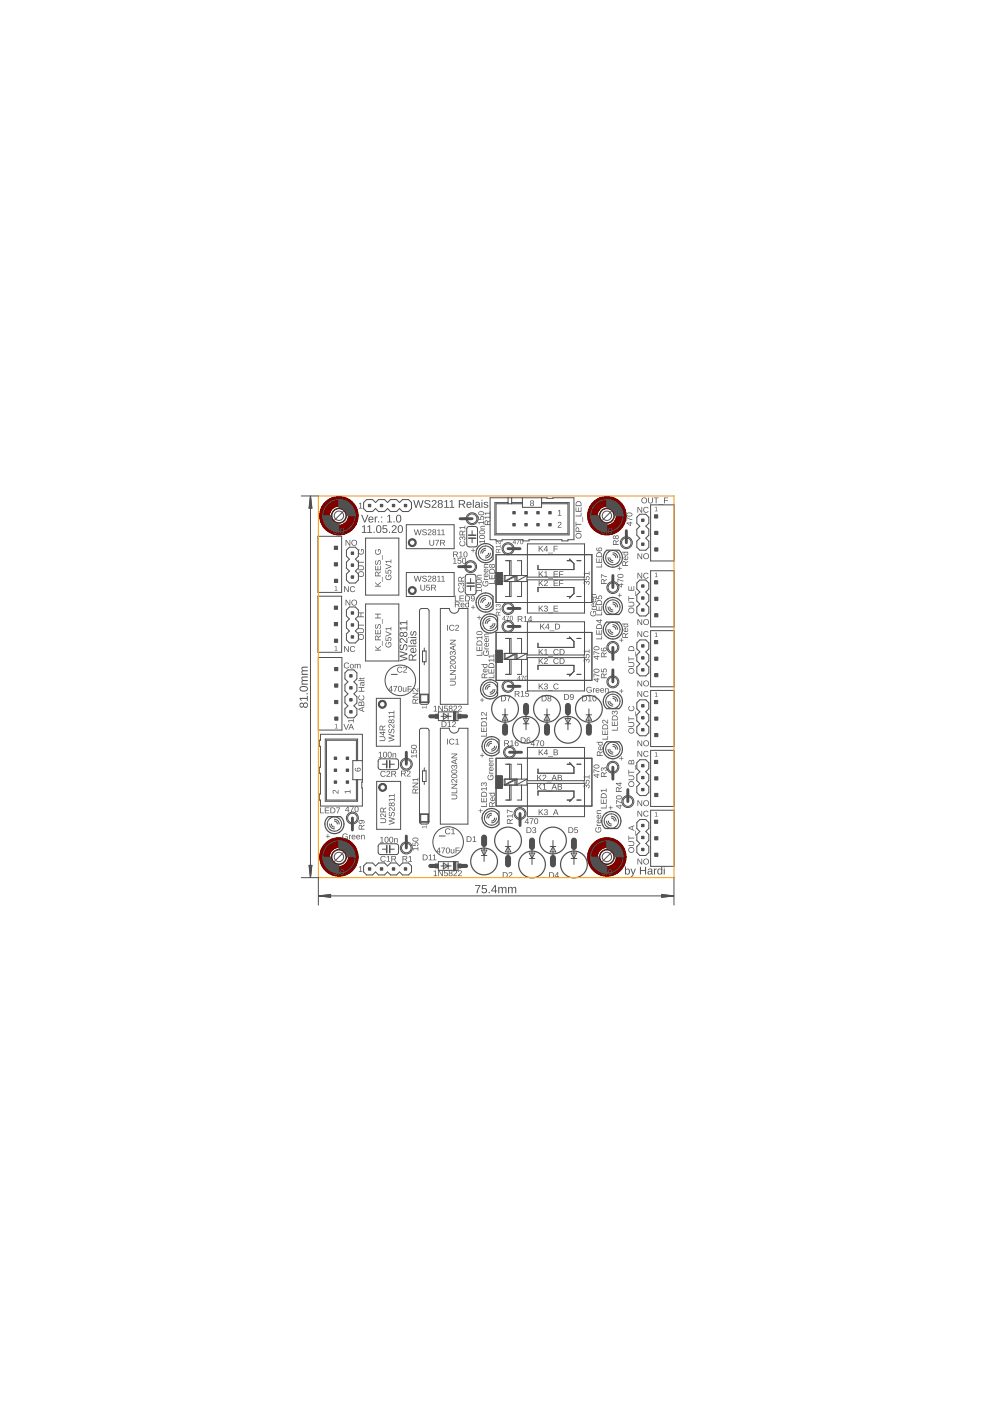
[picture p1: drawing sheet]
<svg xmlns="http://www.w3.org/2000/svg" width="210mm" height="297mm" viewBox="0 0 210 297" stroke-linecap="round" stroke-linejoin="round" font-family="sans-serif">
<g fill="#800000" stroke="#800000" stroke-width=".21">
<path d="M69.1 106.4a4.1 4.1 0 0 1 6.3 1 4.1 4.1 0 0 1-2.6 5.9 4.1 4.1 0 0 1-5-4h2a2.04 2.04 0 0 1 3-1.7 2.04 2.04 0 0 1 .2 3.5 2.04 2.04 0 0 1-3.2-1.4v-.4h-2a3.9 3.9 0 0 1 1.3-2.9z" fill-rule="evenodd"/>
<path d="M125.9 106.4a4.1 4.1 0 0 1 6.3 1 4.1 4.1 0 0 1-2.5 5.9 4.1 4.1 0 0 1-5.1-4h2a2.03 2.03 0 0 1 3-1.7 2.03 2.03 0 0 1 .2 3.4 2.03 2.03 0 0 1-3.1-1.3l-.1-.4h-2a3.9 3.9 0 0 1 1.3-2.9z" fill-rule="evenodd"/>
<path d="M125.9 178.7a4.1 4.1 0 0 1 6.3 1.1 4.1 4.1 0 0 1-2.5 5.8 4.1 4.1 0 0 1-5.1-3.9h2a2.03 2.03 0 0 1 3-1.8 2.03 2.03 0 0 1 .2 3.5 2.03 2.03 0 0 1-3.1-1.4l-.1-.3h-2a4 4 0 0 1 1.3-3z" fill-rule="evenodd"/>
<path d="M69.1 178.7a4.1 4.1 0 0 1 6.3 1.1 4.1 4.1 0 0 1-2.6 5.8 4.1 4.1 0 0 1-5-3.9h2a2.04 2.04 0 0 1 3-1.8 2.04 2.04 0 0 1 .2 3.5 2.04 2.04 0 0 1-3.2-1.4v-.3h-2a4 4 0 0 1 1.3-3z" fill-rule="evenodd"/>
<path d="M69.1 106.4a4.1 4.1 0 0 1 6.3 1 4.1 4.1 0 0 1-2.6 5.9 4.1 4.1 0 0 1-5-4h2a2.04 2.04 0 0 1 3-1.7 2.04 2.04 0 0 1 .2 3.5 2.04 2.04 0 0 1-3.2-1.4v-.4h-2a3.9 3.9 0 0 1 1.3-2.9z" fill-rule="evenodd"/>
<path d="M125.9 106.4a4.1 4.1 0 0 1 6.3 1 4.1 4.1 0 0 1-2.5 5.9 4.1 4.1 0 0 1-5.1-4h2a2.03 2.03 0 0 1 3-1.7 2.03 2.03 0 0 1 .2 3.4 2.03 2.03 0 0 1-3.1-1.3l-.1-.4h-2a3.9 3.9 0 0 1 1.3-2.9z" fill-rule="evenodd"/>
<path d="M125.9 178.7a4.1 4.1 0 0 1 6.3 1.1 4.1 4.1 0 0 1-2.5 5.8 4.1 4.1 0 0 1-5.1-3.9h2a2.03 2.03 0 0 1 3-1.8 2.03 2.03 0 0 1 .2 3.5 2.03 2.03 0 0 1-3.1-1.4l-.1-.3h-2a4 4 0 0 1 1.3-3z" fill-rule="evenodd"/>
<path d="M69.1 178.7a4.1 4.1 0 0 1 6.3 1.1 4.1 4.1 0 0 1-2.6 5.8 4.1 4.1 0 0 1-5-3.9h2a2.04 2.04 0 0 1 3-1.8 2.04 2.04 0 0 1 .2 3.5 2.04 2.04 0 0 1-3.2-1.4v-.3h-2a4 4 0 0 1 1.3-3z" fill-rule="evenodd"/>
</g>
<path d="M80.5 166.4a.84 .84 0 0 1 1.3 0 .84 .84 0 0 1-.4 1.3 .84 .84 0 0 1-1.1-.8h.2a.59 .59 0 0 1 .9-.5 .59 .59 0 0 1 .1 1 .59 .59 0 0 1-.9-.3l-.1-.2h-.2z" fill-rule="evenodd" fill="#505050" stroke="#505050" stroke-width=".21"/>
<g fill="none" stroke="#505050" stroke-width=".21">
<path d="M67.9 155.7h8.9v10.1h-.1l.1 5.1h-8.9v-1.3h-.2v-1.2h.2v-4.5h-.2v-1.2h.2v-4.5h-.2v-1.2h.2zM75.6 161.3v-4.3h-6.4v12.6h6.4v-4.3M75.8 161.3v-4.6h-6.8v13.2h6.8v-4.6M76.8 161.3h-2v4h2M79.9 165.7h5v10.1h-5z"/>
<circle cx="86.1" cy="179.8" r="1.27"/>
</g>
<path d="M86.1 178.3v.5" fill="none" stroke="#505050" stroke-width=".61"/>
<g fill="#505050">
<path d="M73.1 167.8h1.1v-.3h.1v.7h-.1v-.3h-1l.2 .3h-.1z"/>
<path d="M70.6 167.6a.86 .86 0 0 1 1 .5v-.6h.2v.8l-.7-.5a.24 .24 0 0 0-.4-.1 .24 .24 0 0 0 .2 .4l-.1 .2-.3-.3z"/>
<path d="M75.3 162.9l.2-.1-.1 .5 .4 .1a.42 .42 0 0 1 .2-.6 .42 .42 0 0 1 .6 .3 .42 .42 0 0 1-.5 .5 .52 .52 0 0 1-.7-.1 .52 .52 0 0 1-.1-.6zM75.8 163.2a.26 .26 0 0 0 .5 0 .26 .26 0 0 0-.5 0z"/>
</g>
<path d="M77.7 105.9h1.3l.6 .7 .7-.7h1.2l.7 .7 .6-.7h1.3l.6 .7 .6-.7h1.3l.6 .7v1.2l-.6 .7h-1.3l-.6-.7-.6 .7h-1.3l-.6-.7-.7 .7h-1.2l-.7-.7-.6 .7h-1.3l-.6-.7v-1.2z" fill="none" stroke="#505050" stroke-width=".21"/>
<path d="M76.1 106.8l.5-.2v1.1h.3v.1h-.8v-.1h.3v-1l-.3 .2z" fill="#505050"/>
<path d="M77.7 183h1.3l.6 .6 .7-.6h1.2l.7 .6 .6-.6h1.3l.6 .6 .6-.6h1.3l.6 .6v1.3l-.6 .6h-1.3l-.6-.6-.6 .6h-1.3l-.6-.6-.7 .6h-1.2l-.7-.6-.6 .6h-1.3l-.6-.6v-1.3z" fill="none" stroke="#505050" stroke-width=".21"/>
<path d="M76.1 183.8l.5-.2v1.1h.3v.2h-.8v-.2h.3v-.9l-.3 .2z" fill="#505050"/>
<g fill="none" stroke="#505050" stroke-width=".21">
<path d="M105.2 117.6h20.3v10.1h-20.3zM107.1 118.9h1.3v3.1M108 118.9v3.1M109.7 118.9h.9v3.1M111.8 115.3h12.1v7.1h-12.1zM120.2 118.9h.9M120.8 118.5l.3 .4M121.1 118.9l.6 .6v1.3h-7.6v-.9M122.3 118.9h.9M129.1 117a1.51 1.51 0 0 0-.1 2.4M130.9 117a1.5 1.5 0 0 1 0 2.4M93.4 129h1.9a1.02 1.02 0 0 0 1 1 1.02 1.02 0 0 0 1-1h1.9v20.3h-5.8z"/>
<path d="M105.2 134.1h20.3v10.2h-20.3zM105.2 121.4h1.2v2.5h-1.2M105.2 137.9h1.2v2.5h-1.2M106.9 123.3l2.3-1.3v1.3M106.9 139.8l2.3-1.3v1.3M107.1 122v1.3l2.5-1.3v1.3M107.1 138.5v1.3l2.5-1.3v1.3M107.1 135.4h1.3v3.1M108 123.3v3.2M108 135.4v3.1M108 139.8v3.2M108.4 123.3v3.2h-1.3"/>
<path d="M108.4 139.8v3.2h-1.3M109.4 122v1.3l2.3-1.3M109.4 138.5v1.3l2.3-1.3M109.7 135.4h.9v3.1M110.6 123.3v3.2h-.9M110.6 139.8v3.2h-.9M111.7 122h-4.8v1.3M111.7 122v1.3h-4.8M111.7 138.5h-4.8v1.3M111.7 138.5v1.3h-4.8M111.8 122.9h12.1v7.1h-12.1zM111.8 131.8h12.1v7.1h-12.1z"/>
<path d="M111.8 139.4h12.1v7.1h-12.1zM114.1 125.5v-.9h7.6v1.2l-.6 .7M120.2 126.5h.9M120.2 135.4h.9M120.8 135l.3 .4M121.1 135.4l.6 .6v1.3h-7.6v-.9M121.1 126.5l-.3 .3M122.3 126.5h.9M122.3 135.4h.9M129 127.5a1.5 1.5 0 0 0 0 2.4M129.1 132.2a1.51 1.51 0 0 0-.1 2.5M130.9 127.5a1.52 1.52 0 0 1-.1 2.4"/>
<path d="M130.9 132.2a1.52 1.52 0 0 1 0 2.5M79.8 148.1h5.1v10.1h-5.1zM93.4 154.4h1.9a1.02 1.02 0 0 0 1 1 1.02 1.02 0 0 0 1-1h1.9v20.3h-5.8zM111.8 158.5h12.1v7h-12.1zM114.1 142v-.9h7.6v1.2l-.6 .7M120.2 143h.9M121.1 143l-.3 .3M122.3 143h.9M129 147.5a1.52 1.52 0 0 0 0 2.4M129.1 157.6a1.51 1.51 0 0 0-.1 2.5M130.9 147.5a1.52 1.52 0 0 1-.1 2.4M130.9 157.6a1.5 1.5 0 0 1 0 2.4"/>
<path d="M80.3 161.1l.4-.2 3.6 .1 .2 .4-.1 1.6-.4 .2-3.5-.1-.3-.4zM80.3 179.1l.4-.2h3.4l.4 .4v1.5l-.5 .4h-3.5l-.3-.5zM102.6 179.1v3.5M105.2 160.8h20.3v10.1h-20.3zM105.2 164.5h1.2v2.6h-1.2M106.9 166.5l2.3-1.3v1.3M107.1 165.2v1.3l2.5-1.3v1.3M107.1 162h1.3v3.2M107.1 179.5h1.2M107.7 178.2v3.6M107.7 179.5l.6 1.1h-1.2zM108 162v3.2"/>
<path d="M108 166.5v3.1M108.4 166.5v3.1h-1.3M109.4 165.2v1.3l2.3-1.3M109.7 162h.9v3.2M110.6 166.5v3.1h-.9M111.7 165.2h-4.8v1.3M111.7 165.2v1.3h-4.8M111.8 166.1h12.1v7h-12.1zM112.8 179.7v3.6M114.1 168.6v-.9h7.6v1.3l-.6 .6M116.6 179.5h1.2M117.2 179.5l.6 1.1h-1.2z"/>
<path d="M117.2 178.2v3.6M120.2 162h.9M120.2 169.6h.9M120.8 161.7l.3 .3M121.1 162l.6 .7v1.2h-7.6v-.9M121.1 169.6l-.3 .4M122.3 162h.9M122.3 169.6h.9M128.7 172.9a1.52 1.52 0 0 0 0 2.4M130.5 172.9a1.52 1.52 0 0 1 0 2.4M137.9 171.8h5v11.9h-5zM92.9 182.7h4.2v1.8h-4.2z"/>
<path d="M93.5 183.6h2.2M94 183l1 .6-1 .6zM95 183v1.2M102.1 181.4h1.1M102.1 180.2h1.1l-.6 1.2zM112.2 182h1.2M112.2 180.9h1.2l-.6 1.1z"/>
<circle cx="132.8" cy="115.1" r="1.27"/>
<circle cx="129.9" cy="124.6" r="1.27"/>
<circle cx="129.9" cy="137.3" r="1.27"/>
<circle cx="129.9" cy="144.6" r="1.27"/>
<circle cx="86.1" cy="162" r="1.27"/>
<circle cx="129.9" cy="162.7" r="1.27"/>
<circle cx="133.1" cy="169.9" r="1.27"/>
</g>
<path d="M82 161.3v1.5M82 179.3v1.5M82.6 161.3v1.5M82.6 179.3v1.5" fill="none" stroke="#505050" stroke-width=".32"/>
<path d="M80.4 148.8a.84 .84 0 0 1 1.3 0 .84 .84 0 0 1-.4 1.3 .84 .84 0 0 1-1.1-.8h.3a.59 .59 0 0 1 .8-.5 .59 .59 0 0 1 .1 1 .59 .59 0 0 1-.9-.3v-.2h-.3z" fill-rule="evenodd" fill="#505050" stroke="#505050" stroke-width=".21"/>
<path d="M132.8 113.5v.5M129.9 123v.5M129.9 138.3v.5M129.9 143v.6M86.1 160.5v.5M129.9 163.7v.5M133.1 168.4v.5" fill="none" stroke="#505050" stroke-width=".61"/>
<g fill="#505050" stroke="#505050" stroke-width=".21">
<path d="M105.2 121.4h1.2v2.5h-1.2z"/>
<path d="M105.2 137.9h1.2v2.5h-1.2z"/>
<path d="M105.2 164.5h1.2v2.6h-1.2z"/>
<path d="M96.2 182.6h.5v1.9h-.5z"/>
<path d="M92.3 183.2h.6v.8h-.6z"/>
<path d="M97.1 183.2h.6v.8h-.6z"/>
</g>
<g fill="none" stroke="#505050" stroke-width=".25">
<path d="M128.6 116.7a2.03 2.03 0 0 0 .4 3.3M131.3 116.7a2.03 2.03 0 0 1-.4 3.3M128.6 131.9a2.05 2.05 0 0 0 .4 3.4M128.9 126.9a2.03 2.03 0 0 0-.3 3.4M130.9 126.9a2.02 2.02 0 0 1 .3 3.4M131.3 131.9a2.03 2.03 0 0 1-.4 3.3M128.6 157.3a2.03 2.03 0 0 0 .4 3.3M128.9 146.9a2.01 2.01 0 0 0-.3 3.3M130.9 146.9a2.05 2.05 0 0 1 .3 3.4M131.3 157.3a2.03 2.03 0 0 1-.4 3.3M128.6 172.3a2.03 2.03 0 0 0-.3 3.3M130.6 172.3a2.02 2.02 0 0 1 .3 3.3"/>
<circle cx="107.7" cy="178.2" r="2.84"/>
<circle cx="117.2" cy="178.2" r="2.84"/>
<circle cx="102.6" cy="182.6" r="2.84"/>
<circle cx="112.8" cy="183.3" r="2.84"/>
</g>
<path d="M138.9 172.3l.3-.1v.8l.2 .1h-.6l.3-.1v-.7l-.2 .2z" fill="#505050"/>
<path d="M67.5 139.4h5v15.4h-5z" fill="none" stroke="#505050" stroke-width=".21"/>
<path d="M71 153.6l.4-.1v.8l.2 .1h-.6l.3-.1v-.7l-.3 .1z" fill="#505050"/>
<path d="M137.9 159.1h5v11.9h-5z" fill="none" stroke="#505050" stroke-width=".21"/>
<path d="M138.9 159.6l.3-.1v.8l.2 .1h-.6l.3-.1v-.7l-.2 .2z" fill="#505050"/>
<path d="M137.9 146.4h5v11.9h-5z" fill="none" stroke="#505050" stroke-width=".21"/>
<path d="M138.9 146.9l.3-.1v.8l.2 .2h-.6l.3-.2v-.7l-.2 .2z" fill="#505050"/>
<path d="M137.9 133.7h5v11.9h-5z" fill="none" stroke="#505050" stroke-width=".21"/>
<path d="M138.9 134.3l.3-.2v.9l.2 .1h-.6l.3-.1v-.8l-.2 .2z" fill="#505050"/>
<path d="M137.9 121h5v11.9h-5z" fill="none" stroke="#505050" stroke-width=".21"/>
<path d="M138.9 121.6l.3-.2v.9l.2 .1h-.6l.3-.1v-.8l-.2 .2z" fill="#505050"/>
<path d="M137.9 107h5v11.9h-5z" fill="none" stroke="#505050" stroke-width=".21"/>
<path d="M138.9 107.6l.3-.2v.9l.2 .1h-.6l.3-.1v-.7l-.2 .1z" fill="#505050"/>
<g fill="none" stroke="#505050" stroke-width=".21">
<path d="M135 109.7l.7-.7h1.2l.7 .7v1.2l-.7 .7 .7 .6v1.3l-.7 .6 .7 .6v1.3l-.7 .6h-1.2l-.7-.6v-1.3l.7-.6-.7-.6v-1.3l.7-.6-.7-.7zM135 123.6l.7-.6h1.2l.7 .6v1.3l-.7 .6 .7 .7v1.2l-.7 .7 .7 .6v1.3l-.7 .6h-1.2l-.7-.6v-1.3l.7-.6-.7-.7v-1.2l.7-.7-.7-.6zM135 136.3l.7-.6h1.2l.7 .6v1.3l-.7 .6 .7 .7v1.2l-.7 .7 .7 .6v1.3l-.7 .6h-1.2l-.7-.6v-1.3l.7-.6-.7-.7v-1.2l.7-.7-.7-.6zM73.8 142h1.2l.7 .7v1.2l-.7 .7 .7 .6v1.3l-.7 .6 .7 .6v1.3l-.7 .6 .7 .7v1.3l-.7 .6h-1.2l-.7-.6v-1.3l.7-.7-.7-.6v-1.3l.7-.6-.7-.6v-1.3l.7-.6-.7-.7v-1.2zM92.9 150.9h4.2v1.9h-4.2zM93.5 151.9h2.2M94 151.2l1 .7-1 .6zM95 151.2v1.3M111 153.5h1.1M111 152.3h1.1l-.6 1.2zM111.5 151.2v3.5M115.4 151.6h1.2"/>
<path d="M116 150.3v3.5M116 151.6l.6 1.1h-1.2zM119.8 153.5h1.2M119.8 152.3h1.2l-.6 1.2zM120.4 151.2v3.5M124.3 151.6h1.1M124.9 151.6l.5 1.1h-1.1zM124.9 150.3v3.5M135 149l.7-.6h1.2l.7 .6v1.3l-.7 .6 .7 .7v1.2l-.7 .7 .7 .6v1.3l-.7 .6h-1.2l-.7-.6v-1.3l.7-.6-.7-.7v-1.2l.7-.7-.7-.6zM135 174.4l.7-.6h1.2l.7 .6v1.3l-.7 .6 .7 .6v1.3l-.7 .6 .7 .7v1.2l-.7 .7h-1.2l-.7-.7v-1.2l.7-.7-.7-.6v-1.3l.7-.6-.7-.6zM135 161.7l.7-.6h1.2l.7 .6v1.3l-.7 .6 .7 .7v1.2l-.7 .6 .7 .7v1.2l-.7 .7h-1.2l-.7-.7v-1.2l.7-.7-.7-.6v-1.2l.7-.7-.7-.6z"/>
<circle cx="71.9" cy="109.3" r="3.4"/>
<circle cx="71.9" cy="109.3" r="1.61"/>
<circle cx="128.7" cy="109.3" r="3.4"/>
<circle cx="128.7" cy="109.3" r="1.61"/>
<circle cx="71.9" cy="181.7" r="3.4"/>
<circle cx="71.9" cy="181.7" r="1.61"/>
<circle cx="128.7" cy="181.7" r="3.4"/>
<circle cx="128.7" cy="181.7" r="1.61"/>
</g>
<g fill="#505050" stroke="#505050" stroke-width=".21">
<path d="M96.2 150.9h.5v1.9h-.5z"/>
<path d="M92.3 151.4h.6v.9h-.6z"/>
<path d="M97.1 151.4h.6v.9h-.6z"/>
</g>
<g fill="none" stroke="#505050" stroke-width=".25">
<circle cx="111.5" cy="154.7" r="2.84"/>
<circle cx="116" cy="150.3" r="2.84"/>
<circle cx="120.4" cy="154.7" r="2.84"/>
<circle cx="124.9" cy="150.3" r="2.84"/>
</g>
<path d="M73.8 152.7h1.1v-.3h.1v.8h-.1v-.3h-.9l.2 .3h-.2z" fill="#505050"/>
<g fill="none" stroke="#505050" stroke-width=".25">
<path d="M69.6 173.2a2.03 2.03 0 0 0 .4 3.3M72.2 173.2a2.04 2.04 0 0 1-.3 3.3"/>
<circle cx="107.1" cy="150.3" r="2.84"/>
<circle cx="121.7" cy="183.3" r="2.84"/>
</g>
<g fill="none" stroke="#505050" stroke-width=".21">
<path d="M89 129.2l.5-.2h1.1l.4 .5v19.3l-.2 .4-.3 .1h-1.2l-.4-.5zM83 143h1.2M89.1 147.2h1.7v1.7h-1.7zM106.5 151.6h1.2M107.1 150.3v3.5M107.1 151.6l.6 1.1h-1.2zM70 173.5a1.51 1.51 0 0 0 0 2.4M71.8 173.5a1.52 1.52 0 0 1 0 2.4M93.1 177.2h1.3M121.7 179.7v3.6M121.1 182h1.2M121.1 180.9h1.2l-.6 1.1z"/>
<circle cx="84.9" cy="144.3" r="3.2"/>
<circle cx="74.7" cy="173.4" r="1.27"/>
<circle cx="95" cy="178.5" r="3.2"/>
</g>
<path d="M74.7 174.5v.5" fill="none" stroke="#505050" stroke-width=".61"/>
<path d="M89.5 149.9h.9l.1-.3v.6l-.1-.2h-.8l.2 .2h-.1z" fill="#505050"/>
<path d="M89.1 154.5l1.5-.1 .4 .5v19.3l-.2 .4-.3 .1h-1.2l-.4-.5v-19.3zM89.1 172.6h1.7v1.7h-1.7z" fill="none" stroke="#505050" stroke-width=".21"/>
<path d="M89.5 175.3h.9l.1-.3v.6l-.1-.2h-.8l.2 .2h-.1z" fill="#505050"/>
<path d="M67.4 113.7h5v11.9h-5zM73.4 116.6l.7-.6h1.3l.6 .6v1.3l-.6 .7 .6 .6v1.3l-.6 .6 .6 .6v1.3l-.6 .6h-1.3l-.7-.6v-1.3l.7-.6-.7-.6v-1.3l.7-.6-.7-.7zM77.5 114.1h7.1v12.1h-7.1z" fill="none" stroke="#505050" stroke-width=".21"/>
<path d="M71 124.4l.3-.1v.8l.3 .1h-.6l.2-.1v-.7l-.2 .2z" fill="#505050"/>
<g fill="#505050" stroke="#505050" stroke-width=".21">
<path d="M86.7 124.7a.84 .84 0 0 1 1.4 0 .84 .84 0 0 1-.4 1.3 .84 .84 0 0 1-1.1-.8h.2a.59 .59 0 0 1 .9-.5 .59 .59 0 0 1 .1 1 .59 .59 0 0 1-1-.3v-.2h-.2z" fill-rule="evenodd"/>
<path d="M86.7 114.5a.84 .84 0 0 1 1.4 0 .84 .84 0 0 1-.4 1.3 .84 .84 0 0 1-1.1-.7h.2a.59 .59 0 0 1 .9-.5 .59 .59 0 0 1 .1 .9 .59 .59 0 0 1-1-.2v-.2h-.2z" fill-rule="evenodd"/>
</g>
<g fill="none" stroke="#505050" stroke-width=".21">
<path d="M86.1 111.3h10.2v5h-10.2zM99.2 111.7l1.5-.1 .5 .4v3.4l-.3 .5-1.4 .1-.5-.4v-3.5zM103.9 105.5h12.1v.2l5.7-.2v8.9h-1.3v.3h-1.3v-.3h-6.9v.3h-1.3v-.3h-4.5v.3h-1.2v-.3h-1.3zM107.7 105.5v1.3M107.7 106.6h-2.8v6.8h15.8v-6.8h-5.9M108.5 105.5v1.3M108.5 106.6h2.3M110.8 106.8h-5.6v6.4h15.2v-6.4h-5.6M110.8 105.5v2.1h4v-2.1M86.1 121.4h10.2v5.1h-10.2zM98.7 122l.4-.2h1.3l.4 .2 .1 3.6-.3 .5h-1.6l-.3-.3z"/>
<circle cx="100.1" cy="110" r="1.27"/>
<circle cx="99.8" cy="120.1" r="1.27"/>
</g>
<path d="M98.6 110h.5M98.3 120.1h.5" fill="none" stroke="#505050" stroke-width=".61"/>
<path d="M99.3 113.5h1.6M99.3 114.1h1.6M99 123.6h1.5M99 124.3h1.5" fill="none" stroke="#505050" stroke-width=".32"/>
<g fill="#505050">
<path d="M118.3 108.3l.5-.2v1.1h.3v.1h-.8v-.1h.3v-.9l-.3 .2z"/>
<path d="M118.4 110.7a.42 .42 0 0 1 .6 .2 .42 .42 0 0 1-.3 .6l-.3 .2h.7v.2h-.9l.5-.7a.24 .24 0 0 0 .1-.4 .24 .24 0 0 0-.4 .2h-.2z"/>
<path d="M112.5 106.2a.36 .36 0 0 1 .6-.1 .36 .36 0 0 1-.1 .6 .35 .35 0 0 1 .1 .5 .35 .35 0 0 1-.6 0 .35 .35 0 0 1 .1-.5l-.2-.2zM112.6 106.4a.23 .23 0 0 0 .4 0 .23 .23 0 0 0-.4 0zM112.6 107a.25 .25 0 0 0 .5 0 .25 .25 0 0 0-.5 0z"/>
</g>
<path d="M67.4 126.4h5v11.9h-5zM73.4 129.3l.7-.6h1.3l.6 .6v1.3l-.6 .6 .6 .7v1.2l-.6 .7 .6 .6v1.3l-.6 .6h-1.3l-.7-.6v-1.3l.7-.6-.7-.7v-1.2l.7-.7-.7-.6zM77.5 128.1h7.1v12h-7.1z" fill="none" stroke="#505050" stroke-width=".21"/>
<path d="M71 137.1l.3-.1v.8l.3 .1h-.6l.2-.1v-.7l-.2 .1z" fill="#505050"/>
<g fill="none" stroke="#505050" stroke-width=".21">
<path d="M101.7 116.4a1.54 1.54 0 0 1 2.5 0M101.7 118.2a1.52 1.52 0 0 0 2.5 0M101.7 126.8a1.5 1.5 0 0 1 2.5 .1M101.7 128.7a1.56 1.56 0 0 0 2.5 0M102.7 131.3a1.52 1.52 0 0 1 2.5 0M102.7 133.1a1.52 1.52 0 0 0 2.4 0M102.7 145.2a1.52 1.52 0 0 1 2.5 .1M102.7 147.1a1.52 1.52 0 0 0 2.4 0M103 157.3a1.54 1.54 0 0 1 2.5 0M103 159.2a1.52 1.52 0 0 0 2.4 0M103 172.5a1.52 1.52 0 0 1 2.5 .1M103 174.4a1.52 1.52 0 0 0 2.4 0"/>
<circle cx="107.7" cy="116.3" r="1.27"/>
<circle cx="107.7" cy="132.8" r="1.27"/>
<circle cx="107.7" cy="129" r="1.27"/>
<circle cx="107.7" cy="145.5" r="1.27"/>
<circle cx="108" cy="159.5" r="1.27"/>
<circle cx="110.3" cy="172.5" r="1.27"/>
</g>
<path d="M101.2 118.3a2.05 2.05 0 0 0 3.3 .3M104.5 116a2.04 2.04 0 0 0-3.3 .3M101.2 128.8a2.03 2.03 0 0 0 3.3 .3M102.2 133.2a2.03 2.03 0 0 0 3.3 .3M104.5 126.4a2.01 2.01 0 0 0-3.3 .4M105.5 130.9a2.01 2.01 0 0 0-3.4 .3M102.2 147.2a2.06 2.06 0 0 0 3.3 .3M102.5 159.2a2.05 2.05 0 0 0 3.3 .3M105.5 144.8a2.03 2.03 0 0 0-3.4 .4M105.8 156.9a2.04 2.04 0 0 0-3.4 .3M102.5 174.5a2.03 2.03 0 0 0 3.3 .3M105.8 172.1a2.01 2.01 0 0 0-3.4 .4" fill="none" stroke="#505050" stroke-width=".25"/>
<path d="M108.7 116.3h.5M108.7 129h.5M108.7 132.8h.5M108.7 145.5h.5M109.1 159.5h.5M110.3 173.5v.5" fill="none" stroke="#505050" stroke-width=".61"/>
<g fill="#505050">
<path d="M76.8 111.6l.6-.2v1.4h.3v.2h-1v-.2h.4v-1.2l-.3 .2zM77.9 111.6l.6-.2v1.4h.4v.2h-1v-.2h.4v-1.2l-.4 .2zM79.2 112.7h.2v.3h-.2zM80 111.4a.61 .61 0 0 1 .7 .1 .61 .61 0 0 1 .2 .7 .61 .61 0 0 1-.6 .8 .61 .61 0 0 1-.6-.8zM80.1 111.6a.92 .92 0 0 0 .2 1.2 .8 .8 0 0 0 0-1.3zM81.1 111.4h1v.2h-.8v.5a.55 .55 0 0 1 .8 .2 .55 .55 0 0 1-.3 .8 .55 .55 0 0 1-.8-.5h.3a.36 .36 0 0 0 .5 .2 .36 .36 0 0 0 0-.6 .36 .36 0 0 0-.5 0h-.2zM82.5 112.7h.2v.3h-.2zM83.2 111.5a.55 .55 0 0 1 .9 .2 .55 .55 0 0 1-.5 .8l-.3 .3h.8v.2h-1.1l.5-.7a.35 .35 0 0 0 .4-.5 .35 .35 0 0 0-.6-.1l-.3 .1zM84.6 111.4a.61 .61 0 0 1 .7 .1 .61 .61 0 0 1 .1 .7 .61 .61 0 0 1-.5 .8 .61 .61 0 0 1-.6-.8zM84.7 111.6a.92 .92 0 0 0 .2 1.2 .8 .8 0 0 0 0-1.3z"/>
<path d="M76.6 109.2h.2l.5 1.4 .6-1.4h.2l-.6 1.6h-.3zM78.2 109.7a.56 .56 0 0 1 .7-.1 .56 .56 0 0 1 .3 .6h-.9a.36 .36 0 0 0 .2 .4 .36 .36 0 0 0 .5-.2l.2 .1a.63 .63 0 0 1-1 .1 .63 .63 0 0 1 0-.9zM78.4 109.8l-.1 .2h.7l-.2-.3zM79.5 109.5h.2v.3l.1-.2 .2-.1v.2h-.2l-.1 .2v.9h-.2zM80.2 110.5h.2v.3h-.2zM80.8 109.5h.2v.3h-.2zM80.8 110.5h.2v.3h-.2zM82.1 109.4l.6-.2v1.4h.4v.2h-1v-.2h.4v-1.2l-.4 .2zM83.4 110.5h.3v.3h-.3zM84.2 109.2a.61 .61 0 0 1 .7 .1 .61 .61 0 0 1 .2 .7 .61 .61 0 0 1-.6 .8 .61 .61 0 0 1-.5-.8zM84.4 109.3a.92 .92 0 0 0 .1 1.3 .8 .8 0 0 0 0-1.3z"/>
<path d="M87.6 106h.2l.4 1.5 .4-1.5h.2l.4 1.5 .4-1.5h.2l-.5 1.7h-.2l-.4-1.4-.4 1.4h-.2zM90.2 106.1l.7-.1 .3 .4h-.2a.37 .37 0 0 0-.4-.3 .37 .37 0 0 0-.3 .5 .78 .78 0 0 1 .9 .8l-.4 .3a.71 .71 0 0 1-.9-.4l.2-.1a.43 .43 0 0 0 .5 .4 .43 .43 0 0 0 .4-.5l-.6-.2a.42 .42 0 0 1-.4-.3 .42 .42 0 0 1 .2-.5zM91.7 106.1a.55 .55 0 0 1 .8 .3 .55 .55 0 0 1-.4 .7l-.4 .4h.9v.2h-1.1l.5-.8a.35 .35 0 0 0 .3-.4 .35 .35 0 0 0-.5-.2l-.3 .1zM93 106.1a.47 .47 0 0 1 .7 0 .47 .47 0 0 1-.1 .7 .47 .47 0 0 1 .1 .7 .47 .47 0 0 1-.7 0 .47 .47 0 0 1 .1-.7l-.2-.2zM93 106.4a.3 .3 0 0 0 .6 0 .3 .3 0 0 0-.6 0zM93 107.2a.35 .35 0 0 0 .7 0 .35 .35 0 0 0-.7 0zM94.2 106.3l.6-.3v1.5h.4v.2h-1v-.2h.4v-1.3l-.4 .3zM95.4 106.3l.5-.3v1.5h.4v.2h-1v-.2h.4v-1.3l-.3 .3zM97.3 106h.7a.47 .47 0 0 1 .6 .4 .47 .47 0 0 1-.4 .6l.5 .7h-.3l-.4-.7h-.5v.7h-.2zM97.5 106.2v.6h.5a.3 .3 0 0 0 .4-.3 .3 .3 0 0 0-.4-.3zM99 106.6a.56 .56 0 0 1 .7-.1 .56 .56 0 0 1 .3 .6h-.9a.36 .36 0 0 0 .2 .4 .36 .36 0 0 0 .5-.2l.2 .1a.63 .63 0 0 1-1 .1 .63 .63 0 0 1 0-.9zM99.2 106.6l-.1 .3h.7l-.2-.3zM100.2 106h.3v1.7h-.3zM100.8 106.5l.5-.1 .3 .1 .1 .9 .2 .3h-.2l-.2-.3a.4 .4 0 0 1-.6 .2 .4 .4 0 0 1 .1-.7h.5a.28 .28 0 0 0-.2-.3 .28 .28 0 0 0-.3 .2l-.2-.1zM101 107.3a.3 .3 0 0 0 .5 0 .3 .3 0 0 0-.5 0zM102.1 106h.2v.2h-.2zM102.1 106.4h.2v1.3h-.2zM102.7 106.5l.5-.1 .3 .3h-.2a.26 .26 0 0 0-.3-.2 .26 .26 0 0 0-.2 .3l.5 .2a.34 .34 0 0 1 .2 .4 .34 .34 0 0 1-.3 .3l-.5-.1-.2-.2 .2-.1a.3 .3 0 0 0 .3 .3 .3 .3 0 0 0 .3-.4l-.2-.1a.41 .41 0 0 1-.4-.1 .41 .41 0 0 1 0-.5z"/>
<path d="M132.5 183.7h.2v.7a.47 .47 0 0 1 .6-.2 .47 .47 0 0 1 .3 .6 .5 .5 0 0 1-.6 .6l-.3-.2v.2h-.2zM132.8 184.4l-.1 .6 .2 .3a.46 .46 0 0 0 .4-.5 .46 .46 0 0 0-.4-.5zM133.7 184.2h.2l.4 1 .3-1h.2l-.5 1.2a.5 .5 0 0 1-.6 .5l.5-.5zM135.7 183.8h.2v.7h.9v-.7h.2v1.6h-.2v-.7h-.9v.7h-.2zM137.4 184.3l.4-.2 .4 .2 .1 .9 .2 .2h-.3l-.1-.2a.4 .4 0 0 1-.7 .2 .4 .4 0 0 1 .2-.7h.5a.28 .28 0 0 0-.2-.4 .28 .28 0 0 0-.3 .2h-.3zM137.5 185a.3 .3 0 0 0 .6 0 .3 .3 0 0 0-.6 0zM138.6 184.2h.2l.1 .2 .1-.2h.2v.1l-.2 .1-.1 .2v.8h-.3zM139.5 184.3l.3-.2 .4 .3v-.7h.2v1.7h-.2v-.2a.47 .47 0 0 1-.6 .2 .47 .47 0 0 1-.2-.6zM139.7 184.4l-.1 .6 .1 .2a.46 .46 0 0 0 .5-.4 .46 .46 0 0 0-.5-.5zM140.7 183.7h.2v.2h-.2zM140.7 184.2h.2v1.2h-.2z"/>
<path d="M86.8 138.9l.5-.1 .3 .3 .7-.4v.2l-.7 .4v.5h.7v.3h-1.6zM86.9 139l-.1 .8h.6l-.1-.8zM87.2 137.5l.5-.1v.8a.36 .36 0 0 0 .4-.2 .36 .36 0 0 0-.2-.4l.1-.2a.6 .6 0 0 1 .1 .8 .6 .6 0 0 1-.8 .1 .6 .6 0 0 1-.1-.8zM87.2 137.7v.3l.3 .2v-.6zM86.6 136.9h1.7v.2h-1.7zM87.1 135.7l.9-.1 .3-.2v.3l-.3 .1a.4 .4 0 0 1 .2 .7 .4 .4 0 0 1-.7-.2v-.5a.28 .28 0 0 0-.3 .2 .28 .28 0 0 0 .2 .4l-.1 .2a.52 .52 0 0 1-.2-.9zM87.6 136.1a.3 .3 0 0 0 .6 0 .3 .3 0 0 0-.6 0zM86.6 135.1h.2v.2h-.2zM87 135.1h1.3v.2h-1.3zM87.2 133.9l.1-.1v.2a.26 .26 0 0 0-.2 .3 .26 .26 0 0 0 .4 .2l.1-.5a.34 .34 0 0 1 .4-.2 .34 .34 0 0 1 .3 .3l-.1 .6-.2 .1-.1-.1a.3 .3 0 0 0 .3-.4 .3 .3 0 0 0-.4-.2l-.1 .1a.41 .41 0 0 1-.4 .6 .41 .41 0 0 1-.3-.7z"/>
<path d="M84.7 138l1.7 .5v.3l-1.4 .3 1.4 .4v.3l-1.7 .4v-.2l1.5-.4-1.5-.4v-.2l1.5-.3-1.5-.4zM84.9 136.7l.2-.1v.2a.37 .37 0 0 0-.3 .5 .37 .37 0 0 0 .5 .3 .78 .78 0 0 1 .8-1l.3 .4a.71 .71 0 0 1-.4 .9l-.1-.2a.43 .43 0 0 0 .4-.5 .43 .43 0 0 0-.5-.3l-.2 .6a.45 .45 0 0 1-.6 .3 .45 .45 0 0 1-.3-.6zM84.8 135.4a.86 .86 0 0 1 1.2 .6l.2 .1v-.8h.2v1l-.8-.5a.35 .35 0 0 0-.4-.3 .35 .35 0 0 0-.2 .6l.1 .2-.3-.3zM84.8 134.1l.5-.1 .2 .3a.51 .51 0 0 1 .8-.2 .51 .51 0 0 1 0 .8l-.5 .1-.3-.3a.45 .45 0 0 1-.6 .3 .45 .45 0 0 1-.1-.7zM84.8 134.5a.3 .3 0 0 0 .6 0 .3 .3 0 0 0-.6 0zM85.6 134.5a.35 .35 0 0 0 .7 0 .35 .35 0 0 0-.7 0zM84.7 133.1h1.5v-.4h.2v1h-.2v-.4h-1.3l.3 .3h-.2zM84.7 131.9h1.5v-.4h.2v1h-.2v-.4h-1.3l.3 .4h-.2z"/>
</g>
<g fill="none" stroke="#505050" stroke-width=".21">
<path d="M81.1 162h.9M82.6 162h1M81.1 180h.9M82.6 180h1"/>
<circle cx="86.1" cy="179.8" r="1.02"/>
<circle cx="86.1" cy="162" r="1.02"/>
</g>
<path d="M86.1 159.5v.9M86.1 161.1v.9M86.1 177.2v.9M86.1 178.9v.9" fill="none" stroke="#505050" stroke-width=".61"/>
<g fill="#505050" stroke="#505050" stroke-width=".21">
<path d="M70.9 163h.5v.6h-.5z"/>
<path d="M70.9 165.6h.5v.5h-.5z"/>
<path d="M70.9 160.5h.5v.5h-.5z"/>
<path d="M73.4 163h.5v.6h-.5z"/>
<path d="M73.4 165.6h.5v.5h-.5z"/>
<path d="M73.4 160.5h.5v.5h-.5z"/>
<path d="M80.6 106.9h.6v.5h-.6z"/>
<path d="M78.1 106.9h.5v.5h-.5z"/>
<path d="M83.2 106.9h.5v.5h-.5z"/>
<path d="M85.7 106.9h.5v.5h-.5z"/>
<path d="M80.6 184h.6v.5h-.6z"/>
<path d="M78.1 184h.5v.5h-.5z"/>
<path d="M83.2 184h.5v.5h-.5z"/>
<path d="M85.7 184h.5v.5h-.5z"/>
</g>
<g fill="#505050">
<path d="M123.8 123.3l.4-.1 .2 .2a.33 .33 0 0 1 .4-.3 .33 .33 0 0 1 .2 .5l-.1 .3-.2 .1 .2-.4a.23 .23 0 0 0-.3-.3 .23 .23 0 0 0-.2 .3l-.1 .1a.24 .24 0 0 0-.1-.3 .24 .24 0 0 0-.3 .1 .24 .24 0 0 0 .2 .3v.2l-.3-.3zM123.8 122.2h.1v.6h.4a.42 .42 0 0 1 .2-.6 .42 .42 0 0 1 .5 .3 .42 .42 0 0 1-.3 .5l.2-.4a.28 .28 0 0 0-.4-.2 .28 .28 0 0 0-.1 .4v.2l-.6-.1zM123.8 121.5h1.1v-.3h.1v.8h-.1v-.4h-1l.2 .3h-.1z"/>
<path d="M123.8 139.8l.4-.1 .2 .2a.33 .33 0 0 1 .4-.3 .33 .33 0 0 1 .2 .5l-.1 .3-.2 .1 .2-.4a.23 .23 0 0 0-.3-.3 .23 .23 0 0 0-.2 .3l-.1 .1a.24 .24 0 0 0-.1-.3 .24 .24 0 0 0-.3 .1 .24 .24 0 0 0 .2 .3v.2l-.3-.3zM123.8 138.7h.1v.6h.4a.42 .42 0 0 1 .2-.6 .42 .42 0 0 1 .5 .3 .42 .42 0 0 1-.3 .5l.2-.4a.28 .28 0 0 0-.4-.2 .28 .28 0 0 0-.1 .4v.2l-.6-.1zM123.8 138h1.1v-.3h.1v.8h-.1v-.4h-1l.2 .3h-.1z"/>
<path d="M123.8 166.5l.4-.1 .2 .2a.33 .33 0 0 1 .4-.3 .33 .33 0 0 1 .2 .4l-.1 .3-.2 .2 .2-.5a.23 .23 0 0 0-.3-.2 .23 .23 0 0 0-.2 .3l-.1 .1a.24 .24 0 0 0-.1-.4 .24 .24 0 0 0-.3 .2 .24 .24 0 0 0 .2 .3v.1l-.3-.2zM123.8 165.4h.1v.5l.4 .1a.42 .42 0 0 1 .2-.6 .42 .42 0 0 1 .5 .2 .42 .42 0 0 1-.3 .6l.2-.4a.28 .28 0 0 0-.4-.3 .28 .28 0 0 0-.1 .5v.1h-.6zM123.8 164.6h1.1v-.3h.1v.8h-.1v-.3h-1l.2 .3h-.1z"/>
</g>
<g fill="none" stroke="#505050" stroke-width=".25">
<path d="M101.2 116.3l-.3 1 .3 1M104.5 116v2.6M128.7 116.6h2.5M131 120l-1.1 .3-.9-.3M101.2 126.8l-.3 .9 .3 1.1M102.1 131.2l-.2 1 .3 1.1M104.5 126.5v2.5M105.5 130.9v2.6M128.7 131.9h2.5M128.7 130.3h2.5M130.9 126.9l-1-.2-1 .3M131 135.2l-1.1 .3-.9-.2"/>
<path d="M102.1 145.2l-.2 1 .3 1M102.4 157.2l-.2 1 .3 1.1M105.5 144.9v2.5M105.8 157v2.5M128.7 157.3h2.5M128.7 150.3h2.5M130.9 146.9l-1-.2-1 .3M69.6 173.1h2.6M72 176.4l-1.1 .3-1-.2M102.4 172.5l-.2 .9 .3 1.1M105.8 172.2v2.5M128.4 175.7h2.5"/>
<path d="M130.6 172.3l-1-.3-1.1 .4M131 160.6l-1.1 .3-.9-.3"/>
</g>
<g fill="none" stroke="#505050" stroke-width=".21">
<path d="M100.1 112.5v1M100.1 114.1v1M101.8 116.3l-.4 1 .4 1M103 116.6l-.6 .3-.1 .4M103 116.3l-.8 .3-.3 .7M103.6 117.3l-.3 .5-.3 .1M104 117.3l-.3 .7-.7 .3M104.1 116.3l.4 1-.4 1M128.9 118.2l.3 .7 .7 .4M129.3 118.2l.3 .5 .3 .2M129.9 117.6l.6 .3 .1 .3M129.9 117.2l.8 .3 .3 .7"/>
<path d="M130.9 117.1l-1-.4-1 .4M131 119.4l-1.1 .4-.9-.4M89.6 138h.7v2.3h-.7zM90 137.4v.6M99.8 122.7v.9M99.8 124.3v.9M101.8 126.8l-.4 .9 .4 1.1M102.7 131.2l-.3 1 .4 1M103 127.1l-.6 .3-.1 .3M103 126.7l-.8 .3-.3 .7M103.6 127.7l-.3 .6-.3 .1M103.9 131.6l-.5 .2-.1 .4"/>
<path d="M103.9 131.2l-.7 .3-.3 .7M104 127.7l-.3 .8-.7 .3M104.1 126.8l.4 .9-.4 1M104.5 132.2l-.1 .4-.5 .2M104.9 132.2l-.3 .7-.7 .3M105.1 131.2l.3 1-.3 1M128.9 133.5l.3 .7 .7 .3M128.9 128.7l.3 .7 .7 .3M129.3 133.5l.1 .3 .5 .3M129.3 128.7l.3 .5 .3 .1M129.9 132.8l.4 .1 .3 .6M129.9 132.4l.8 .3 .3 .8"/>
<path d="M129.9 128.1l.4 .1 .3 .5M129.9 127.7l.8 .3 .3 .7M130.9 132.3l-1-.4-1 .4M130.9 127.5l-1-.3-1 .4M130.9 129.9l-1 .3-.9-.3M131 134.6l-1.1 .4-.9-.4M89.2 147.3h1.5v1.5h-1.5zM90 140.3v.6M102.7 145.2l-.3 1 .4 1M103.1 157.2l-.4 1 .4 1M103.9 145.5l-.5 .3-.1 .4M103.9 145.1l-.7 .3-.3 .8"/>
<path d="M104.2 157.6l-.3 .1-.3 .5M104.2 157.2l-.7 .3-.3 .7M104.5 146.2l-.1 .3-.5 .3M104.9 158.2l-.3 .5-.4 .2M104.9 146.2l-.3 .7-.7 .3M105.1 145.2l.3 1-.3 .9M105.2 158.2l-.3 .7-.7 .3M105.4 157.2l.3 1-.3 1M128.9 158.9l.3 .7 .7 .3M128.9 148.7l.3 .7 .7 .3M129.3 158.9l.3 .5 .3 .1M129.3 148.7l.3 .5 .3 .1"/>
<path d="M129.9 158.2l.4 .1 .3 .6M129.9 157.8l.8 .3 .3 .8M129.9 148.1l.6 .2 .1 .4M129.9 147.7l.8 .3 .3 .7M130.9 157.7l-1-.4-1 .4M130.9 147.5l-1-.3-1 .4M130.9 149.8l-1 .4-.9-.3M131 160l-1.1 .4-.9-.4M69.9 174.7l.3 .7 .7 .3M70.3 174.7l.2 .5 .4 .1M70.9 174.1l.4 .1 .2 .5M70.9 173.7l.7 .3 .3 .7"/>
<path d="M71.9 173.5l-1-.3-1 .4M71.9 175.9l-.4 .2-.6 .1-1-.3M89.2 172.7h1.5v1.5h-1.5zM89.6 163.4h.7v2.3h-.7zM90 162.8v.6M90 165.7v.6M103.1 172.5l-.4 .9 .4 1.1M104.2 172.8l-.5 .3-.1 .3M104.2 172.4l-.7 .3-.3 .7M104.9 173.4l-.3 .6-.4 .1M105.2 173.4l-.3 .8-.7 .3M105.4 172.4l.3 1-.3 1"/>
<path d="M128.6 174.1l.3 .7 .7 .3M129 174.1l.2 .5 .4 .1M129.6 173.4l.4 .2 .3 .5M129.6 173.1l.7 .3 .3 .7M130.6 172.9l-1-.3-1 .3M130.6 175.2l-1 .4-.9-.3"/>
<circle cx="100.1" cy="110" r="1.02"/>
<circle cx="107.7" cy="116.3" r="1.02"/>
<circle cx="132.8" cy="115.1" r="1.02"/>
<circle cx="99.8" cy="120.1" r="1.02"/>
<circle cx="107.7" cy="132.8" r="1.02"/>
<circle cx="107.7" cy="129" r="1.02"/>
<circle cx="129.9" cy="124.6" r="1.02"/>
<circle cx="129.9" cy="137.3" r="1.02"/>
<circle cx="107.7" cy="145.5" r="1.02"/>
<circle cx="108" cy="159.5" r="1.02"/>
<circle cx="129.9" cy="144.6" r="1.02"/>
<circle cx="74.7" cy="173.4" r="1.02"/>
<circle cx="110.3" cy="172.5" r="1.02"/>
<circle cx="129.9" cy="162.7" r="1.02"/>
<circle cx="133.1" cy="169.9" r="1.02"/>
</g>
<g fill="none" stroke="#505050" stroke-width=".61">
<path d="M97.6 110h.8M99.2 110h.9M107.7 116.3h.9M109.4 116.3h.9M132.8 112.5v.9M132.8 114.2v.9M97.2 120.1h.9M98.9 120.1h.9M107.7 129h.9M107.7 132.8h.9M109.4 129h.9M109.4 132.8h.9"/>
<path d="M129.9 122v.9M129.9 123.7v.9M129.9 137.3v.9M129.9 138.9v.9M107.7 145.5h.9M108 159.5h.9M109.4 145.5h.9M109.7 159.5h.9M129.9 142v.9M129.9 143.7v.9M74.7 173.4v.9M74.7 175.1v.9"/>
<path d="M110.3 172.5v.9M110.3 174.1v.9M129.9 162.7v.9M129.9 164.3v.9M133.1 167.4v.9M133.1 169.1v.8"/>
</g>
<path d="M91.2 151.9h1.3M97.5 151.9h1.3M91.2 183.6h1.3M97.5 183.6h1.3" fill="none" stroke="#505050" stroke-width=".87"/>
<path d="M107.1 154v1.4M111.5 149.6v1.4M116 154v1.4M120.4 149.6v1.4M124.9 154v1.4M102.6 177.6v1.4M112.8 178.2v1.4M121.7 178.2v1.4M107.7 181.9v1.4M117.2 181.9v1.4" fill="none" stroke="#505050" stroke-width="1.3"/>
<g fill="#505050" stroke="#505050" stroke-width=".21">
<path d="M138.8 173.9h.6v.7h-.6z"/>
<path d="M138.8 177.4h.7v.7h-.7z"/>
<path d="M138.8 180.9h.7v.7h-.7z"/>
<path d="M71 152h.6v.7h-.6z"/>
<path d="M71 148.5h.6v.7h-.6z"/>
<path d="M71 145h.6v.7h-.6z"/>
<path d="M71 141.5h.6v.7h-.6z"/>
<path d="M138.8 161.2h.6v.7h-.6z"/>
<path d="M138.8 164.7h.7v.7h-.7z"/>
<path d="M138.8 168.2h.7v.7h-.7z"/>
<path d="M138.8 148.5h.6v.7h-.6z"/>
<path d="M138.8 152h.7v.7h-.7z"/>
<path d="M138.8 155.5h.7v.7h-.7z"/>
<path d="M138.8 135.8h.6v.7h-.6z"/>
<path d="M138.8 139.3h.7v.7h-.7z"/>
<path d="M138.8 142.8h.7v.7h-.7z"/>
<path d="M138.8 123.1h.6v.7h-.6z"/>
<path d="M138.8 126.6h.7v.7h-.7z"/>
<path d="M138.8 130.1h.7v.7h-.7z"/>
<path d="M138.8 109.2h.6v.6h-.6z"/>
<path d="M138.8 112.6h.7v.7h-.7z"/>
<path d="M138.8 116.2h.7v.6h-.7z"/>
<path d="M136 179.9h.5v.5h-.5z"/>
<path d="M136 177.3h.5v.5h-.5z"/>
<path d="M136 174.8h.5v.5h-.5z"/>
<path d="M136 167.2h.5v.5h-.5z"/>
<path d="M136 164.6h.5v.5h-.5z"/>
<path d="M136 162.1h.5v.5h-.5z"/>
<path d="M136 154.5h.5v.5h-.5z"/>
<path d="M136 151.9h.5v.5h-.5z"/>
<path d="M136 149.4h.5v.5h-.5z"/>
<path d="M136 141.8h.5v.5h-.5z"/>
<path d="M136 139.2h.5v.5h-.5z"/>
<path d="M136 136.7h.5v.5h-.5z"/>
<path d="M136 129.1h.5v.5h-.5z"/>
<path d="M136 126.5h.5v.5h-.5z"/>
<path d="M136 124h.5v.5h-.5z"/>
<path d="M136 115.1h.5v.5h-.5z"/>
<path d="M136 112.6h.5v.5h-.5z"/>
<path d="M136 110h.5v.6h-.5z"/>
<path d="M74.1 148.1h.6v.5h-.6z"/>
<path d="M74.1 150.7h.6v.5h-.6z"/>
<path d="M74.1 145.6h.6v.5h-.6z"/>
<path d="M74.1 143h.6v.6h-.6z"/>
<path d="M74.5 117h.5v.5h-.5z"/>
<path d="M74.5 119.6h.5v.5h-.5z"/>
<path d="M74.5 122.1h.5v.5h-.5z"/>
<path d="M70.9 122.8h.7v.7h-.7z"/>
<path d="M70.9 119.3h.7v.7h-.7z"/>
<path d="M70.9 115.8h.7v.7h-.7z"/>
<path d="M113.8 111h.5v.5h-.5z"/>
<path d="M116.4 111h.5v.5h-.5z"/>
<path d="M111.3 111h.5v.5h-.5z"/>
<path d="M108.7 111h.5v.5h-.5z"/>
<path d="M113.8 108.5h.5v.5h-.5z"/>
<path d="M116.4 108.5h.5v.5h-.5z"/>
<path d="M111.3 108.5h.5v.5h-.5z"/>
<path d="M108.7 108.5h.5v.5h-.5z"/>
<path d="M74.5 129.7h.5v.5h-.5z"/>
<path d="M74.5 132.2h.5v.6h-.5z"/>
<path d="M74.5 134.8h.5v.5h-.5z"/>
<path d="M70.9 135.5h.7v.7h-.7z"/>
<path d="M70.9 132h.7v.7h-.7z"/>
<path d="M70.9 128.5h.7v.7h-.7z"/>
</g>
<g fill="#505050" stroke="#505050" stroke-width=".21">
<path d="M68.5 109.3h2.5l.2 .7 .7 .3v2.4a3.4 3.4 0 0 1-3.4-3.4z" fill-rule="evenodd"/>
<path d="M71.9 105.9a3.4 3.4 0 0 1 3.4 3.4h-2.5l-.3-.6-.6-.3z" fill-rule="evenodd"/>
<path d="M71.1 108.7a.99 .99 0 0 1 1.6 .1 .99 .99 0 0 1-.5 1.5 .99 .99 0 0 1-1.3-1h.4a.53 .53 0 0 1 .8-.4 .53 .53 0 0 1 .1 .9 .53 .53 0 0 1-.8-.3l-.1-.2h-.4z" fill-rule="evenodd"/>
<path d="M125.3 109.3h2.5l.2 .7 .7 .3v2.4a3.4 3.4 0 0 1-3.4-3.4z" fill-rule="evenodd"/>
<path d="M128.7 105.9a3.4 3.4 0 0 1 3.4 3.4h-2.5l-.3-.6-.6-.3z" fill-rule="evenodd"/>
<path d="M127.9 108.7a.99 .99 0 0 1 1.6 .1 .99 .99 0 0 1-.5 1.5 .99 .99 0 0 1-1.3-1h.4a.53 .53 0 0 1 .8-.4 .53 .53 0 0 1 .1 .9 .53 .53 0 0 1-.8-.3l-.1-.2h-.4z" fill-rule="evenodd"/>
<path d="M125.3 181.7h2.5l.2 .7 .7 .2v2.5a3.4 3.4 0 0 1-3.4-3.4z" fill-rule="evenodd"/>
<path d="M128.7 178.3a3.4 3.4 0 0 1 3.4 3.4h-2.5l-.3-.6-.6-.3z" fill-rule="evenodd"/>
<path d="M127.9 181.1a.99 .99 0 0 1 1.6 0 .99 .99 0 0 1-.5 1.5 .99 .99 0 0 1-1.3-.9h.4a.53 .53 0 0 1 .8-.5 .53 .53 0 0 1 .1 .9 .53 .53 0 0 1-.8-.2l-.1-.2h-.4z" fill-rule="evenodd"/>
<path d="M68.5 181.7h2.5l.2 .7 .7 .2v2.5a3.4 3.4 0 0 1-3.4-3.4z" fill-rule="evenodd"/>
<path d="M71.9 178.3a3.4 3.4 0 0 1 3.4 3.4h-2.5l-.3-.6-.6-.3z" fill-rule="evenodd"/>
<path d="M71.1 181.1a.99 .99 0 0 1 1.6 0 .99 .99 0 0 1-.5 1.5 .99 .99 0 0 1-1.3-.9h.4a.53 .53 0 0 1 .8-.5 .53 .53 0 0 1 .1 .9 .53 .53 0 0 1-.8-.2l-.1-.2h-.4z" fill-rule="evenodd"/>
</g>
<g fill="#505050">
<path d="M102.1 159.7h.2v.4h.3v.1h-.3v.4h-.2v-.4h-.3v-.1h.3z"/>
<path d="M102.1 148h.2v.4h.3v.1h-.3v.4h-.2v-.4h-.3v-.1h.3z"/>
<path d="M131.7 146.1h.1v.4h.4v.1h-.4v.3h-.1v-.3h-.4v-.1h.4z"/>
<path d="M131.7 160.4h.1v.3h.4v.2h-.4v.3h-.1v-.3h-.4v-.2h.4z"/>
<path d="M129.4 170.8h.2v.4h.3v.1h-.3v.4h-.2v-.4h-.3v-.1h.3z"/>
<path d="M101.8 171.5h.2v.3h.3v.2h-.3v.3h-.2v-.3h-.3v-.2h.3z"/>
<path d="M131.7 135.3h.1v.4h.4v.1h-.4v.4h-.1v-.4h-.4v-.1h.4z"/>
<path d="M131.3 125.8h.2v.3h.3v.2h-.3v.3h-.2v-.3h-.3v-.2h.3z"/>
<path d="M131.3 120.1h.2v.3h.3v.2h-.3v.3h-.2v-.3h-.3v-.2h.3z"/>
<path d="M100.2 116.2h.2v.4h.3v.1h-.3v.4h-.2v-.4h-.3v-.1h.3z"/>
<path d="M100.2 128.3h.2v.4h.3v.1h-.3v.4h-.2v-.4h-.3v-.1h.3z"/>
<path d="M101.5 130.5h.1v.4h.4v.1h-.4v.4h-.1v-.4h-.4v-.1h.4z"/>
<path d="M69.5 176.9h.1v.3h.4v.2h-.4v.3h-.1v-.3h-.4v-.2h.4z"/>
<path d="M135.2 171.9h.2l.6 1.1v-1.1h.2v1.2h-.2l-.7-1v1h-.1zM136.5 172.1l.7-.2 .3 .3h-.2a.46 .46 0 0 0-.6 0 .46 .46 0 0 0 0 .7 .46 .46 0 0 0 .7-.1h.1a.63 .63 0 0 1-.9 .2 .63 .63 0 0 1-.1-.9z"/>
<path d="M135.2 159.2h.2l.6 1.1v-1.1h.2v1.2h-.2l-.7-1v1h-.1zM136.5 159.4l.7-.2 .3 .3h-.2a.46 .46 0 0 0-.6 0 .46 .46 0 0 0 0 .7 .46 .46 0 0 0 .7-.1h.1a.63 .63 0 0 1-.9 .2 .63 .63 0 0 1-.1-.9z"/>
<path d="M135.2 146.5h.2l.6 1.1v-1.1h.2v1.2h-.2l-.7-1v1h-.1zM136.5 146.7l.7-.2 .3 .3-.2 .1a.46 .46 0 0 0-.6-.1 .46 .46 0 0 0 0 .7 .46 .46 0 0 0 .7-.1h.1a.63 .63 0 0 1-.9 .2 .63 .63 0 0 1-.1-.9z"/>
<path d="M135.2 133.8h.2l.6 1.1v-1.1h.2v1.2h-.2l-.7-1v1h-.1zM136.5 134l.7-.2 .3 .3-.2 .1a.46 .46 0 0 0-.6-.1 .46 .46 0 0 0 0 .7 .46 .46 0 0 0 .7-.1h.1a.63 .63 0 0 1-.9 .2 .63 .63 0 0 1-.1-.9z"/>
<path d="M135.2 121.4h.2l.6 1.1v-1.1h.2v1.3h-.2l-.7-1.1v1.1h-.1zM136.5 121.6l.7-.2 .3 .3-.2 .1a.46 .46 0 0 0-.6-.1 .46 .46 0 0 0 0 .7 .46 .46 0 0 0 .7-.1l.1 .1a.63 .63 0 0 1-.9 .2 .63 .63 0 0 1-.1-1z"/>
<path d="M135.2 107.5h.2l.6 1v-1h.2v1.2h-.2l-.7-1v1h-.1zM136.5 107.6l.7-.1 .3 .3h-.2a.46 .46 0 0 0-.6 0 .46 .46 0 0 0 0 .7 .46 .46 0 0 0 .7-.2l.1 .1a.63 .63 0 0 1-.9 .2 .63 .63 0 0 1-.1-1z"/>
<path d="M135.2 117.3h.2l.6 1.1v-1.1h.2v1.2h-.2l-.7-1v1h-.1zM136.3 117.9a.65 .65 0 0 1 1.3 0 .65 .65 0 0 1-1.3 0zM136.5 117.9a.47 .47 0 0 0 .9 0 .47 .47 0 0 0-.9 0z"/>
<path d="M135.2 131.3h.2l.6 1v-1h.2v1.2h-.2l-.7-1v1h-.1zM136.3 131.9a.65 .65 0 0 1 1.3 0 .65 .65 0 0 1-1.3 0zM136.5 131.9a.47 .47 0 0 0 .9 0 .47 .47 0 0 0-.9 0z"/>
<path d="M135.2 144.3h.2l.6 1v-1h.2v1.2h-.2l-.7-1v1h-.1zM136.3 144.9a.65 .65 0 0 1 1.3 0 .65 .65 0 0 1-1.3 0zM136.5 144.9a.47 .47 0 0 0 .9 0 .47 .47 0 0 0-.9 0z"/>
<path d="M135.2 157h.2l.6 1v-1h.2v1.2h-.2l-.7-1v1h-.1zM136.3 157.6a.65 .65 0 0 1 1.3 0 .65 .65 0 0 1-1.3 0zM136.5 157.6a.47 .47 0 0 0 .9 0 .47 .47 0 0 0-.9 0z"/>
<path d="M135.2 169.7h.2l.6 1v-1h.2v1.2h-.2l-.7-1v1h-.1zM136.3 170.3a.65 .65 0 0 1 1.3 0 .65 .65 0 0 1-1.3 0zM136.5 170.3a.47 .47 0 0 0 .9 0 .47 .47 0 0 0-.9 0z"/>
<path d="M135.2 182.1h.2l.6 1v-1h.2v1.2h-.2l-.7-1.1v1.1h-.1zM136.3 182.7a.65 .65 0 0 1 1.3 0 .65 .65 0 0 1-1.3 0zM136.5 182.7a.47 .47 0 0 0 .9 0 .47 .47 0 0 0-.9 0z"/>
<path d="M73 137h.1l.7 1v-1h.1v1.2h-.1l-.7-1v1h-.1zM74.3 137.1l.7-.1 .3 .3h-.2a.46 .46 0 0 0-.6 0 .46 .46 0 0 0 0 .7 .46 .46 0 0 0 .7-.2l.1 .1a.63 .63 0 0 1-.9 .2 .63 .63 0 0 1-.1-1z"/>
<path d="M73 124.3h.1l.7 1.1v-1.1h.1v1.2h-.1l-.7-1v1h-.1zM74.3 124.5l.7-.2 .3 .3h-.2a.46 .46 0 0 0-.6 0 .46 .46 0 0 0 0 .7 .46 .46 0 0 0 .7-.1h.1a.63 .63 0 0 1-.9 .2 .63 .63 0 0 1-.1-.9z"/>
<path d="M73.3 114.5h.2l.6 1v-1h.2v1.2h-.2l-.7-1.1v1.1h-.1zM74.4 115.1a.65 .65 0 0 1 1.3 0 .65 .65 0 0 1-1.3 0zM74.6 115.1a.47 .47 0 0 0 .9 0 .47 .47 0 0 0-.9 0z"/>
<path d="M73.3 127.2h.2l.6 1v-1h.2v1.2h-.2l-.7-1.1v1.1h-.1zM74.4 127.8a.65 .65 0 0 1 1.3 0 .65 .65 0 0 1-1.3 0zM74.6 127.8a.47 .47 0 0 0 .9 0 .47 .47 0 0 0-.9 0z"/>
<path d="M72.8 153.5h.2l.4 1.1 .4-1.1h.2l-.5 1.2h-.2zM74.4 153.5h.2l.4 1.2h-.1l-.2-.3h-.5l-.2 .3h-.1zM74.5 153.6l-.3 .6h.5z"/>
<path d="M76 145.6h1.3v.2h-.6v.7h.6v.1h-1.3v-.1h.5v-.7h-.5zM76.4 144.7l.8-.2-.1 .3a.31 .31 0 0 1 .1 .5 .31 .31 0 0 1-.5-.1v-.4a.21 .21 0 0 0-.3 .2 .21 .21 0 0 0 .2 .2v.2l-.3-.2zM76.7 145a.25 .25 0 0 0 .5 0 .25 .25 0 0 0-.5 0zM76 144.2h1.3v.2h-1.3zM76.1 143.8h.2v-.1l.1 .1h.7v-.2l.2 .2-.1 .1-.8 .1v.1z"/>
<path d="M73.1 140.6l.6-.1 .3 .3h-.1a.46 .46 0 0 0-.7 0 .46 .46 0 0 0 0 .7 .46 .46 0 0 0 .7-.2l.1 .1a.63 .63 0 0 1-.9 .2 .63 .63 0 0 1 0-1zM74.1 141.2a.47 .47 0 0 1 .9 0 .47 .47 0 0 1-.9 0zM74.4 141a.34 .34 0 0 0-.1 .4 .34 .34 0 0 0 .5 .1v-.5zM75.2 140.8l.2 .1a.29 .29 0 0 1 .2-.1 .29 .29 0 0 1 .3 .1 .29 .29 0 0 1 .3-.1 .29 .29 0 0 1 .2 .3v.6h-.1v-.7l-.2-.1-.2 .1v.7h-.1l-.1-.7-.2-.1-.1 .8h-.2z"/>
<path d="M80.6 173.5h.8a.51 .51 0 0 1 .5 .5 .51 .51 0 0 1-.5 .5h-.8v-.2h.8a.34 .34 0 0 0 .3-.3 .34 .34 0 0 0-.3-.3h-.8zM80.7 172.6a.86 .86 0 0 1 1 .5v-.6h.2v.8l-.7-.5a.24 .24 0 0 0-.4-.1 .24 .24 0 0 0 .1 .4v.2l-.3-.3zM80.7 171.3l.4-.1 .2 .3 .6-.3v.2l-.6 .3v.4h.6v.1h-1.3zM80.8 171.5v.6h.4v-.6z"/>
<path d="M82.4 173.2l1.3 .4v.2l-1.1 .3 1.1 .2v.2l-1.3 .4v-.2l1.1-.3-1.1-.3v-.1l1.1-.3-1.1-.3zM82.6 172.2l.1-.1v.2a.28 .28 0 0 0-.2 .4 .28 .28 0 0 0 .4 .2 .51 .51 0 0 1 .1-.6 .51 .51 0 0 1 .6-.1l.1 .2a.55 .55 0 0 1-.3 .7l-.1-.1a.33 .33 0 0 0 .3-.4 .33 .33 0 0 0-.4-.3l-.2 .6a.3 .3 0 0 1-.3 .2 .3 .3 0 0 1-.3-.3zM82.5 171.3a.86 .86 0 0 1 1 .5v-.7h.2v.8l-.7-.5a.24 .24 0 0 0-.4 0 .24 .24 0 0 0 .2 .4l-.1 .1-.3-.2zM82.5 170.3l.3-.1 .2 .2a.35 .35 0 0 1 .6-.1 .35 .35 0 0 1 0 .5 .35 .35 0 0 1-.6-.1 .36 .36 0 0 1-.5 .1 .36 .36 0 0 1 0-.5zM82.5 170.6a.25 .25 0 0 0 .5 0 .25 .25 0 0 0-.5 0zM83.1 170.6a.25 .25 0 0 0 .5 0 .25 .25 0 0 0-.5 0zM82.4 169.5h1.1v-.3h.2v.7h-.2v-.3h-.9l.2 .3h-.2zM82.4 168.6h1.1v-.3h.2v.8h-.2v-.3h-.9l.2 .2h-.2z"/>
<path d="M85.3 181.5h.6a.35 .35 0 0 1 .4 .3 .35 .35 0 0 1-.2 .4l.3 .5h-.2l-.3-.5h-.4v.5h-.2zM85.5 181.6v.5h.4a.23 .23 0 0 0 .3-.3 .23 .23 0 0 0-.3-.2zM86.7 181.7l.4-.2v1.1h.3v.1h-.8v-.1h.3v-1l-.2 .2z"/>
<path d="M87.5 179.9h1.1v-.3h.1v.7h-.1v-.3h-1l.2 .3h-.1zM87.5 178.6h.1v.6h.4a.42 .42 0 0 1 .2-.6 .42 .42 0 0 1 .5 .3 .42 .42 0 0 1-.3 .5l.2-.4a.28 .28 0 0 0-.4-.2 .28 .28 0 0 0-.1 .4v.2l-.6-.1zM87.6 177.7a.57 .57 0 0 1 .8-.1 .57 .57 0 0 1 .1 .7 .57 .57 0 0 1-.7 .1 .57 .57 0 0 1-.2-.7zM87.6 177.9a.48 .48 0 0 0 .5 .4 .48 .48 0 0 0 .5-.4l-.5-.2z"/>
<path d="M94.8 156.6h.2v1.2h-.2zM95.4 156.8l.6-.2 .3 .3-.1 .1a.46 .46 0 0 0-.7-.1 .46 .46 0 0 0 0 .7 .46 .46 0 0 0 .7-.1h.2a.63 .63 0 0 1-1 .2 .63 .63 0 0 1 0-.9zM96.6 156.8l.4-.2v1.1h.3v.1h-.7v-.1h.3v-.9l-.3 .2z"/>
<path d="M95.7 168.5h.8a.51 .51 0 0 1 .4 .5 .51 .51 0 0 1-.4 .5h-.8v-.2h.8a.34 .34 0 0 0 .3-.3 .34 .34 0 0 0-.3-.4h-.8zM95.7 168h1.1v-.6h.1v.8h-1.2zM95.7 166.2h1.2v.2l-1 .7 1-.1v.2h-1.2v-.2l1.1-.7-1.1 .1zM95.8 165.3a.86 .86 0 0 1 1 .5v-.6h.1v.8l-.6-.5a.24 .24 0 0 0-.4-.1 .24 .24 0 0 0 .1 .4v.2l-.3-.3zM95.8 164.3a.57 .57 0 0 1 .8-.1 .57 .57 0 0 1 .2 .7 .57 .57 0 0 1-.8 .1 .57 .57 0 0 1-.2-.7zM95.8 164.4a.48 .48 0 0 0 .5 .4 .48 .48 0 0 0 .5-.3l-.5-.2zM95.8 163.3a.57 .57 0 0 1 .8-.1 .57 .57 0 0 1 .2 .7 .57 .57 0 0 1-.8 .1 .57 .57 0 0 1-.2-.7zM95.8 163.5a.48 .48 0 0 0 .5 .4 .48 .48 0 0 0 .5-.4l-.5-.2zM95.8 162.3l.3-.1 .2 .3a.33 .33 0 0 1 .4-.3 .33 .33 0 0 1 .2 .4v.3l-.3 .1 .2-.4a.23 .23 0 0 0-.2-.3 .23 .23 0 0 0-.2 .3l-.2 .1a.24 .24 0 0 0-.1-.3 .24 .24 0 0 0-.3 .2 .24 .24 0 0 0 .2 .2v.2l-.3-.2zM95.7 161.4l1.2-.5v.2l-.3 .1v.6l.3 .1v.2l-1.2-.5zM95.8 161.5l.6 .2v-.4zM95.7 159.8h1.2v.2l-1 .6h1v.2h-1.2v-.2l1.1-.7h-1.1z"/>
<path d="M80.8 181.6l.6-.1 .4 .3h-.2a.46 .46 0 0 0-.7 0 .46 .46 0 0 0 .1 .7 .46 .46 0 0 0 .6-.2l.2 .1a.63 .63 0 0 1-1 .2 .63 .63 0 0 1 0-1zM82 181.7l.4-.2v1.1h.3v.1h-.7v-.1h.3v-1l-.3 .2zM83 181.5h.6a.35 .35 0 0 1 .4 .3 .35 .35 0 0 1-.3 .4l.3 .5h-.2l-.3-.5h-.4v.5h-.1zM83.1 181.6v.5h.4a.23 .23 0 0 0 .3-.3 .23 .23 0 0 0-.3-.2z"/>
<path d="M80.6 177.6l.5-.2v1.1h.3v.2h-.8v-.2h.3v-.9l-.3 .2zM81.6 177.6a.57 .57 0 0 1 .8 .1 .57 .57 0 0 1-.1 .8 .57 .57 0 0 1-.8-.2 .57 .57 0 0 1 .1-.7zM81.8 177.6a.53 .53 0 0 0-.2 .5 .53 .53 0 0 0 .5 .4 .53 .53 0 0 0 .2-.5 .53 .53 0 0 0-.5-.4zM82.6 177.6a.57 .57 0 0 1 .8 .1 .57 .57 0 0 1-.1 .8 .57 .57 0 0 1-.8-.2 .57 .57 0 0 1 .1-.7zM82.8 177.6a.53 .53 0 0 0-.2 .5 .53 .53 0 0 0 .5 .4 .53 .53 0 0 0 .2-.5 .53 .53 0 0 0-.5-.4zM83.6 177.7h.1v.2a.32 .32 0 0 1 .4-.2 .32 .32 0 0 1 .2 .3v.7h-.1v-.6a.23 .23 0 0 0-.3-.3 .23 .23 0 0 0-.2 .3v.6h-.1z"/>
<path d="M80.5 156.1h.7a.51 .51 0 0 1 .5 .5 .51 .51 0 0 1-.4 .5h-.8v-.1h.7a.34 .34 0 0 0 .4-.4 .34 .34 0 0 0-.4-.3h-.7zM80.5 155.2h.8l.1-.2v.2h.3v.2h-.3v.5h-.1l-.8-.5zM80.7 155.4l.6 .4v-.4zM80.6 153.9h.3l.3 .2 .5-.3v.2l-.5 .3v.4h.5v.1h-1.2zM80.7 154.1l-.1 .6h.5l-.1-.6z"/>
<path d="M82.4 155.6l1.2 .4v.2l-1 .2 1 .3v.2l-1.2 .4v-.2l1.1-.3-1.1-.3v-.1l1.1-.3-1.1-.3zM82.5 154.6l.1-.1 .1 .2a.28 .28 0 0 0-.2 .3 .28 .28 0 0 0 .3 .2 .51 .51 0 0 1 .2-.5 .51 .51 0 0 1 .5-.1l.1 .2a.55 .55 0 0 1-.3 .7v-.1a.33 .33 0 0 0 .2-.4 .33 .33 0 0 0-.4-.3l-.1 .6a.3 .3 0 0 1-.3 .2 .3 .3 0 0 1-.3-.3zM82.4 153.6a.86 .86 0 0 1 1.1 .6v-.7h.1v.8l-.7-.5a.24 .24 0 0 0-.4 0 .24 .24 0 0 0 .2 .4v.1l-.3-.2zM82.4 152.7l.4-.1 .2 .2a.35 .35 0 0 1 .5-.1 .35 .35 0 0 1 0 .5 .35 .35 0 0 1-.5-.1 .36 .36 0 0 1-.6 .1 .36 .36 0 0 1 0-.5zM82.5 152.9a.23 .23 0 0 0 .4 0 .23 .23 0 0 0-.4 0zM83 152.9a.25 .25 0 0 0 .5 0 .25 .25 0 0 0-.5 0zM82.4 151.8h1.1v-.3h.1v.8h-.1v-.3h-1l.2 .3h-.1zM82.4 151h1.1v-.3h.1v.8h-.1v-.4h-1l.2 .3h-.1z"/>
<path d="M85 163.4h.6a.35 .35 0 0 1 .4 .3 .35 .35 0 0 1-.3 .4l.4 .5h-.2l-.3-.5h-.4v.5h-.2zM85.2 163.5v.5h.4a.23 .23 0 0 0 .3-.2 .23 .23 0 0 0-.3-.3zM86.4 163.5a.42 .42 0 0 1 .6 .2 .42 .42 0 0 1-.3 .5l-.3 .3h.7v.1h-.8l.5-.6a.24 .24 0 0 0 0-.4 .24 .24 0 0 0-.4 .1h-.1z"/>
<path d="M87.2 160.2h1v-.3h.2v.8h-.2v-.3h-.9l.2 .2h-.1zM87.2 159h.1v.5h.4a.42 .42 0 0 1 .2-.6 .42 .42 0 0 1 .5 .3 .42 .42 0 0 1-.3 .5l.2-.4a.28 .28 0 0 0-.4-.2 .28 .28 0 0 0-.1 .5v.1h-.6zM87.3 158a.57 .57 0 0 1 .7-.1 .57 .57 0 0 1 .2 .8 .57 .57 0 0 1-.7 .1 .57 .57 0 0 1-.2-.8zM87.3 158.2a.48 .48 0 0 0 .5 .4 .48 .48 0 0 0 .4-.4l-.4-.1z"/>
<path d="M94.8 132.5h.2v1.2h-.2zM95.4 132.6l.6-.1 .3 .3h-.1a.46 .46 0 0 0-.7 0 .46 .46 0 0 0 0 .7 .46 .46 0 0 0 .7-.2l.2 .1a.63 .63 0 0 1-1 .2 .63 .63 0 0 1 0-1zM96.6 132.6a.42 .42 0 0 1 .7 .1 .42 .42 0 0 1-.4 .6l-.2 .3h.6v.1h-.8l.5-.6a.25 .25 0 0 0 .1-.5 .24 .24 0 0 0-.4 .2h-.2z"/>
<path d="M95.4 144.3h.8a.51 .51 0 0 1 .4 .5 .51 .51 0 0 1-.4 .5h-.8v-.1h.8a.34 .34 0 0 0 .3-.4 .34 .34 0 0 0-.4-.3h-.7zM95.4 143.9h1.1v-.6h.1v.8h-1.2zM95.4 142.1h1.2v.2l-1 .6h1v.2h-1.2v-.2l1-.7h-1zM95.5 141.1a.86 .86 0 0 1 1 .6v-.7h.1v.8l-.6-.5a.25 .25 0 0 0-.5 0 .24 .24 0 0 0 .2 .4v.1l-.3-.2zM95.5 140.1a.57 .57 0 0 1 .8-.1 .57 .57 0 0 1 .2 .8 .57 .57 0 0 1-.8 .1 .57 .57 0 0 1-.2-.8zM95.5 140.3a.48 .48 0 0 0 .5 .4 .48 .48 0 0 0 .5-.4l-.5-.1zM95.5 139.1a.57 .57 0 0 1 .8-.1 .57 .57 0 0 1 .2 .8 .57 .57 0 0 1-.8 .1 .57 .57 0 0 1-.2-.8zM95.5 139.3a.48 .48 0 0 0 .5 .4 .48 .48 0 0 0 .5-.4l-.5-.1zM95.5 138.2l.3-.1 .2 .2a.33 .33 0 0 1 .4-.3 .33 .33 0 0 1 .2 .5l-.1 .3-.2 .1 .2-.4a.23 .23 0 0 0-.2-.3 .23 .23 0 0 0-.2 .3l-.2 .1a.24 .24 0 0 0-.1-.3 .24 .24 0 0 0-.3 .1 .24 .24 0 0 0 .2 .3v.2l-.3-.3zM95.4 137.3l1.2-.5v.2l-.3 .1v.6l.3 .1v.2l-1.2-.5zM95.5 137.4l.6 .2v-.5zM95.4 135.6h1.2v.2l-1 .7h1v.1h-1.2v-.2l1-.6h-1z"/>
<path d="M80.8 163.6l.6-.1 .4 .2-.2 .1a.46 .46 0 0 0-.7 0 .46 .46 0 0 0 .1 .6 .46 .46 0 0 0 .6-.1l.2 .1a.63 .63 0 0 1-1 .2 .63 .63 0 0 1 0-1zM82.1 163.5a.42 .42 0 0 1 .6 .2 .42 .42 0 0 1-.4 .6l-.2 .3h.6v.1h-.8l.5-.7a.24 .24 0 0 0 .1-.4 .24 .24 0 0 0-.4 .2h-.2zM83 163.5h.5a.35 .35 0 0 1 .5 .2 .35 .35 0 0 1-.3 .5l.3 .5h-.2l-.3-.5h-.4v.5h-.1zM83.1 163.6v.4h.4a.23 .23 0 0 0 .3-.2 .23 .23 0 0 0-.3-.2z"/>
<path d="M80.3 159.6l.5-.2v1.1h.3v.1h-.8v-.1h.3v-.9l-.3 .1zM81.3 159.5a.57 .57 0 0 1 .8 .2 .57 .57 0 0 1-.1 .8 .57 .57 0 0 1-.8-.2 .57 .57 0 0 1 .1-.8zM81.5 159.5a.53 .53 0 0 0-.2 .6 .53 .53 0 0 0 .5 .4 .53 .53 0 0 0 .1-.6 .53 .53 0 0 0-.4-.4zM82.3 159.5a.57 .57 0 0 1 .7 .2 .57 .57 0 0 1-.1 .8 .57 .57 0 0 1-.7-.2 .57 .57 0 0 1 .1-.8zM82.5 159.5a.53 .53 0 0 0-.2 .6 .53 .53 0 0 0 .4 .4 .53 .53 0 0 0 .2-.6 .53 .53 0 0 0-.4-.4zM83.2 159.7h.2v.1a.32 .32 0 0 1 .4-.1 .32 .32 0 0 1 .2 .3v.6h-.2v-.6a.23 .23 0 0 0-.2-.2 .23 .23 0 0 0-.2 .3v.5h-.2z"/>
<path d="M114.2 123h.2v.6l.6-.6h.2l-.6 .6 .6 .7h-.2l-.5-.6-.1 .1v.5h-.2zM115.5 123.1a.42 .42 0 0 1 .6 .2 .42 .42 0 0 1-.3 .6l-.3 .2h.7v.2h-.9l.6-.7a.24 .24 0 0 0 0-.4 .24 .24 0 0 0-.4 .2l-.1-.1zM116.2 124.5h1.1v.1h-1.1zM117.4 123h.9v.2h-.8v.4h.8v.1h-.8v.4h.8v.2h-.9zM118.6 123h.8v.2h-.7v.4h.7v.2h-.7v.5h-.1z"/>
<path d="M114.2 121.1h.2v.6l.6-.6h.2l-.6 .6 .6 .7h-.2l-.5-.6-.1 .1v.5h-.2zM115.4 121.3l.5-.2v1.1h.3v.2h-.8v-.2h.3v-.9l-.3 .2zM116.2 122.6h1.1v.1h-1.1zM117.4 121.1h.9v.2h-.8v.4h.8v.1h-.8v.4h.8v.2h-.9zM118.6 121.1h.8v.2h-.7v.4h.7v.2h-.7v.5h-.1z"/>
<path d="M114.2 115.7h.2v.6l.6-.6h.2l-.6 .6 .6 .7h-.2l-.5-.6-.1 .1v.5h-.2zM115.9 115.7h.1v.9h.2l-.2 .1v.3h-.1v-.3h-.6zM115.9 115.9l-.5 .7h.5zM116.2 117.2h1.1v.1h-1.1zM117.4 115.7h.8v.2h-.7v.4h.7v.2h-.7v.5h-.1z"/>
<path d="M114.2 128.4h.2v.6l.6-.6h.2l-.6 .6 .6 .7h-.2l-.5-.6-.1 .1v.5h-.2zM115.5 128.5a.35 .35 0 0 1 .5 0 .35 .35 0 0 1-.1 .5 .33 .33 0 0 1 .3 .4 .33 .33 0 0 1-.4 .3l-.3-.1-.2-.3 .5 .2a.23 .23 0 0 0 .2-.2 .23 .23 0 0 0-.3-.2l-.1-.1a.24 .24 0 0 0 .4-.2 .24 .24 0 0 0-.2-.3 .24 .24 0 0 0-.3 .2h-.2zM116.2 129.9h1.1v.1h-1.1zM117.4 128.4h.9v.2h-.8v.4h.8v.1h-.8v.4h.8v.2h-.9z"/>
<path d="M114.2 139.5h.2v.6l.6-.6h.2l-.6 .6 .6 .7h-.2l-.5-.6-.1 .1v.5h-.2zM115.5 139.6a.42 .42 0 0 1 .6 .2 .42 .42 0 0 1-.3 .6l-.3 .2h.7v.2h-.9l.6-.7a.24 .24 0 0 0 0-.4 .24 .24 0 0 0-.4 .2l-.1-.1zM116.2 141h1.1v.1h-1.1zM117.5 139.7l.6-.2 .3 .3-.1 .1a.46 .46 0 0 0-.7-.1 .46 .46 0 0 0 0 .7 .46 .46 0 0 0 .7-.1l.1 .1a.63 .63 0 0 1-.9 .1 .63 .63 0 0 1 0-.9zM118.7 139.5h.4a.61 .61 0 0 1 .6 .6 .61 .61 0 0 1-.6 .7h-.4zM118.8 139.7v.9a.52 .52 0 0 0 .8-.5 .52 .52 0 0 0-.8-.4z"/>
<path d="M114.2 137.6h.2v.6l.6-.6h.2l-.6 .6 .6 .7h-.2l-.5-.6-.1 .1v.5h-.2zM115.4 137.8l.5-.2v1.1h.3v.2h-.8v-.2h.3v-.9l-.3 .2zM116.2 139.1h1.1v.1h-1.1zM117.5 137.8l.6-.2 .3 .3-.1 .1a.46 .46 0 0 0-.7-.1 .46 .46 0 0 0 0 .7 .46 .46 0 0 0 .7-.1h.1a.63 .63 0 0 1-.9 .2 .63 .63 0 0 1 0-.9zM118.7 137.6h.4a.61 .61 0 0 1 .6 .6 .61 .61 0 0 1-.6 .7h-.4zM118.8 137.8v.9a.52 .52 0 0 0 .8-.5 .52 .52 0 0 0-.8-.4z"/>
<path d="M114.5 132.2h.2v.6l.6-.6h.2l-.5 .6 .6 .7h-.3l-.4-.6-.2 .1v.5h-.2zM116.2 132.2h.1v.9h.2l-.2 .1v.3h-.1v-.3h-.6zM116.2 132.4l-.4 .7h.4zM116.5 133.7h1.1v.1h-1.1zM117.7 132.2h.4a.61 .61 0 0 1 .6 .6 .61 .61 0 0 1-.5 .7h-.5zM117.9 132.4v.9a.52 .52 0 0 0 .7-.5 .52 .52 0 0 0-.7-.4z"/>
<path d="M114.2 144.9h.2v.6l.6-.6h.2l-.6 .6 .6 .7h-.2l-.5-.6-.1 .1v.5h-.2zM115.5 145a.35 .35 0 0 1 .5 0 .35 .35 0 0 1-.1 .5 .33 .33 0 0 1 .3 .4 .33 .33 0 0 1-.4 .3l-.3-.1-.2-.3 .5 .2a.23 .23 0 0 0 .2-.2 .23 .23 0 0 0-.3-.2l-.1-.1a.24 .24 0 0 0 .4-.2 .24 .24 0 0 0-.2-.3 .24 .24 0 0 0-.3 .2h-.2zM116.2 146.4h1.1v.1h-1.1zM117.5 145.1l.6-.2 .3 .3-.1 .1a.46 .46 0 0 0-.7-.1 .46 .46 0 0 0 0 .7 .46 .46 0 0 0 .7-.1h.1a.63 .63 0 0 1-.9 .2 .63 .63 0 0 1 0-.9z"/>
<path d="M113.9 164.3h.2v.6l.6-.6h.1l-.5 .5 .6 .7h-.2l-.5-.6-.1 .1v.5h-.2zM115.2 164.4a.42 .42 0 0 1 .6 .1 .42 .42 0 0 1-.4 .6l-.2 .3h.6v.1h-.8l.5-.6a.25 .25 0 0 0 .1-.5 .24 .24 0 0 0-.4 .2h-.2zM115.9 165.8h1v.1h-1zM117.4 164.3h.2l.5 1.2h-.2l-.1-.3h-.6l-.1 .3h-.2zM117.5 164.4l-.2 .6h.4zM118.2 164.3l.9 .1v.3l-.2 .2 .3 .2-.1 .3-.9 .1zM118.4 164.4v.4l.5-.1v-.2zM118.4 164.9v.5l.6-.1-.1-.3z"/>
<path d="M113.9 166.2h.2v.6l.6-.6h.1l-.5 .5 .6 .7h-.2l-.5-.6-.1 .1v.5h-.2zM115.1 166.4l.4-.2v1.1h.3v.1h-.7v-.1h.3v-1l-.3 .2zM115.9 167.7h1v.1h-1zM117.4 166.2h.2l.5 1.2h-.2l-.1-.3h-.6l-.1 .3h-.2zM117.5 166.3l-.2 .6h.4zM118.2 166.2l.9 .1v.3l-.2 .2 .3 .2-.1 .3-.9 .1zM118.4 166.3v.4l.5-.1v-.2zM118.4 166.8v.5l.6-.1-.1-.3z"/>
<path d="M114.2 158.9h.2v.6l.6-.6h.2l-.6 .5 .6 .7h-.2l-.5-.6-.1 .1v.5h-.2zM115.9 158.9h.1v.8h.2l-.2 .1v.3h-.1v-.3h-.6zM115.9 159.1l-.5 .6h.5zM116.2 160.4h1.1v.1h-1.1zM117.4 158.9l.8 .1v.3l-.2 .2 .3 .2-.1 .3-.8 .1zM117.5 159v.4l.6-.1-.1-.2zM117.5 159.5v.5l.6-.1-.1-.3z"/>
<path d="M114.2 171.6h.2v.6l.6-.6h.2l-.6 .5 .6 .7h-.2l-.5-.6-.1 .1v.5h-.2zM115.5 171.7a.35 .35 0 0 1 .5-.1 .35 .35 0 0 1-.1 .6 .33 .33 0 0 1 .3 .4 .33 .33 0 0 1-.4 .2l-.3-.1-.2-.2 .5 .2a.23 .23 0 0 0 .2-.3 .23 .23 0 0 0-.3-.1l-.1-.2a.24 .24 0 0 0 .4-.1 .24 .24 0 0 0-.2-.3 .24 .24 0 0 0-.3 .2h-.2zM116.2 173.1h1.1v.1h-1.1zM117.7 171.6h.2l.5 1.2h-.2l-.1-.3h-.6l-.1 .3h-.2zM117.8 171.7l-.2 .6h.5z"/>
<path d="M127.4 171.2h1.1v-.6h.1v.8h-1.2zM127.4 169.5h.1v.7h.4v-.7h.1v.7h.5v-.8h.1v1h-1.2zM127.5 168.3a.63 .63 0 0 1 .7-.1 .63 .63 0 0 1 .4 .6v.4h-1.2zM127.6 168.5l-.1 .6h1a.53 .53 0 0 0-.2-.7 .53 .53 0 0 0-.7 .1zM127.4 167.5h1.1v-.3h.1v.7h-.1v-.3h-1l.2 .3h-.1z"/>
<path d="M126.4 175.5l.1-.1 .1 .2a.48 .48 0 0 0 0 .6 .48 .48 0 0 0 .7 0 .48 .48 0 0 0-.1-.7h-.2v.4h-.2v-.5h.5a.65 .65 0 0 1 .1 .9 .65 .65 0 0 1-.9 .1 .65 .65 0 0 1-.1-.9zM126.5 174.7l.3 .2 .7 .1v.1h-1v-.1h.2zM126.6 173.9l.4-.2v.7a.27 .27 0 0 0 .3-.2 .27 .27 0 0 0-.1-.3l.1-.1a.47 .47 0 0 1 .1 .6 .47 .47 0 0 1-.7 .1 .47 .47 0 0 1-.1-.6zM126.7 174l-.1 .3 .3 .1v-.5zM126.6 172.9l.4-.2v.7a.27 .27 0 0 0 .3-.2 .27 .27 0 0 0-.1-.3l.1-.1a.47 .47 0 0 1 .1 .6 .47 .47 0 0 1-.7 .1 .47 .47 0 0 1-.1-.6zM126.7 173l-.1 .3 .3 .1v-.5zM126.6 171.9l.9-.1v.2h-.6a.23 .23 0 0 0-.3 .2 .23 .23 0 0 0 .3 .2h.6v.1h-1v-.1h.2l-.2-.2z"/>
<path d="M127.7 156.6h1.1v-.6h.1v.8h-1.2zM127.7 154.9h.1v.7h.4v-.7h.2v.7h.4v-.8h.1v1h-1.2zM127.9 153.7a.63 .63 0 0 1 .6-.1 .63 .63 0 0 1 .4 .6v.4h-1.2zM128 153.9l-.2 .6h1a.53 .53 0 0 0-.2-.7 .53 .53 0 0 0-.6 .1zM127.8 152.7a.86 .86 0 0 1 1 .5v-.6h.1v.8l-.6-.5a.25 .25 0 0 0-.5-.1 .24 .24 0 0 0 .2 .4v.2l-.3-.3z"/>
<path d="M126.6 159.4l.4-.1 .3 .3 .5-.4v.2l-.5 .3v.4h.5v.2h-1.2zM126.7 159.5v.6h.4v-.6zM126.9 158.4l.4-.2v.7a.27 .27 0 0 0 .4-.2 .27 .27 0 0 0-.2-.3l.1-.1a.47 .47 0 0 1 .1 .6 .47 .47 0 0 1-.6 .1 .47 .47 0 0 1-.2-.6zM127 158.5v.3l.2 .1v-.5zM126.5 157.3h1.3l-.2 .1a.33 .33 0 0 1 .2 .4 .33 .33 0 0 1-.3 .3 .49 .49 0 0 1-.7-.4l.2-.3h-.5zM127 157.5v.1a.32 .32 0 0 0 .3 .3 .32 .32 0 0 0 .3-.4z"/>
<path d="M130.7 167l.4-.1 .2 .3 .5-.4v.2l-.5 .4v.3h.5v.2h-1.2zM130.8 167.1l-.1 .6h.5l-.1-.6zM130.6 166h.8l.1-.2v.2h.3v.1h-.3v.6h-.1l-.8-.5zM130.8 166.1l.6 .5v-.5z"/>
<path d="M130.6 170.8h.8l.2-.2v.2h.2v.1h-.2v.6h-.2l-.8-.6zM130.8 170.9l.6 .5v-.5zM130.6 169.7l1.2 .4v.1l-1-.4v.7h-.2zM130.8 168.7a.57 .57 0 0 1 .7-.1 .57 .57 0 0 1 .2 .8 .57 .57 0 0 1-.8 .1 .57 .57 0 0 1-.1-.8zM130.8 168.9a.48 .48 0 0 0 .4 .4 .48 .48 0 0 0 .5-.3l-.5-.2z"/>
<path d="M127.5 163.8l.4-.1 .2 .3 .5-.3v.2l-.5 .3v.4h.5v.1h-1.2zM127.6 164v.6h.4l-.1-.6zM127.5 162.8l.3-.1 .2 .3a.33 .33 0 0 1 .4-.3 .33 .33 0 0 1 .3 .4l-.1 .3-.3 .1 .2-.4a.23 .23 0 0 0-.2-.3 .23 .23 0 0 0-.2 .3l-.1 .1a.24 .24 0 0 0-.2-.3 .24 .24 0 0 0-.3 .2 .24 .24 0 0 0 .2 .2v.2l-.3-.2z"/>
<path d="M125.9 164.2h.8l.1-.2v.2h.3v.2h-.3v.5h-.1l-.8-.5zM126 164.4l.7 .4v-.4zM125.9 163.1l1.2 .4v.2l-1.1-.5v.7h-.1zM126 162.2a.57 .57 0 0 1 .8-.1 .57 .57 0 0 1 .1 .7 .57 .57 0 0 1-.7 .1 .57 .57 0 0 1-.2-.7zM126 162.4a.48 .48 0 0 0 .5 .4 .48 .48 0 0 0 .4-.4l-.4-.2z"/>
<path d="M129.7 154.7h1.1v-.6h.2v.8h-1.3zM129.7 153h.2v.7h.4v-.7h.1v.7h.4v-.8h.2v1h-1.3zM129.9 151.8a.63 .63 0 0 1 .7-.1 .63 .63 0 0 1 .4 .6v.4h-1.3zM130 152l-.1 .6h.9a.53 .53 0 0 0-.2-.7 .53 .53 0 0 0-.6 .1zM129.8 150.8l.3-.1 .2 .3a.33 .33 0 0 1 .4-.3 .33 .33 0 0 1 .3 .4l-.1 .3-.3 .1 .2-.4a.23 .23 0 0 0-.2-.3 .23 .23 0 0 0-.2 .3l-.1 .1a.24 .24 0 0 0-.2-.3 .24 .24 0 0 0-.3 .1 .24 .24 0 0 0 .2 .3v.2l-.3-.3z"/>
<path d="M124.5 145.8l.6-.2 .3 .3h-.1a.48 .48 0 0 0-.7 .1 .48 .48 0 0 0 0 .6 .48 .48 0 0 0 .7 0v-.2h-.3v-.2h.5v.5a.67 .67 0 0 1-1 0 .67 .67 0 0 1 0-.9zM125.7 145.9h.2v.2l.3-.2-.3 .3v.7h-.2zM126.4 146a.43 .43 0 0 1 .7 .1v.3h-.7a.27 .27 0 0 0 .2 .3 .27 .27 0 0 0 .3-.1h.2a.48 .48 0 0 1-.7 .1 .48 .48 0 0 1 0-.7zM126.5 146.1l-.1 .2h.5l-.1-.3zM127.4 146a.43 .43 0 0 1 .7 .1v.3h-.7a.27 .27 0 0 0 .2 .3 .27 .27 0 0 0 .3-.1h.2a.48 .48 0 0 1-.7 .1 .48 .48 0 0 1 0-.7zM127.5 146.1l-.1 .2h.5l-.1-.3zM128.3 145.9h.1v.2a.32 .32 0 0 1 .4-.2 .32 .32 0 0 1 .2 .3v.7h-.1v-.6a.23 .23 0 0 0-.3-.3 .23 .23 0 0 0-.1 .3v.6h-.2z"/>
<path d="M126.4 135.4h1.1v-.6h.2v.7h-1.3zM126.4 133.6h.2v.8h.4v-.7h.1v.7h.4v-.8h.2v.9h-1.3zM126.6 132.5a.63 .63 0 0 1 .7-.2 .63 .63 0 0 1 .4 .6v.5h-1.3zM126.7 132.6l-.1 .6h.9a.53 .53 0 0 0-.2-.6 .53 .53 0 0 0-.6 0zM126.4 131.5h.9l.1-.2v.2h.3v.1h-.3v.6h-.1l-.9-.6zM126.6 131.6l.7 .4v-.4z"/>
<path d="M132 134.3l.4-.1 .2 .3 .6-.3v.2l-.5 .3v.4h.5v.1h-1.2zM132.1 134.5v.6h.4v-.7zM132.3 133.4l.4-.2v.6a.27 .27 0 0 0 .4-.1 .27 .27 0 0 0-.2-.4l.1-.1a.47 .47 0 0 1 .1 .6 .47 .47 0 0 1-.6 .2 .47 .47 0 0 1-.2-.6zM132.4 133.4v.3l.2 .1v-.5zM131.9 132.2h1.3l-.2 .2a.33 .33 0 0 1 .2 .3 .33 .33 0 0 1-.3 .3 .49 .49 0 0 1-.7-.3l.2-.3h-.5zM132.4 132.4v.1a.32 .32 0 0 0 .3 .4 .32 .32 0 0 0 .3-.5z"/>
<path d="M127.5 142.9l.4-.1 .2 .3 .5-.4v.2l-.5 .3v.4h.5v.2h-1.2zM127.6 143v.6h.4l-.1-.6zM127.4 141.8h.2v.6h.3a.42 .42 0 0 1 .2-.6 .42 .42 0 0 1 .6 .2 .42 .42 0 0 1-.3 .6l.1-.4a.28 .28 0 0 0-.4-.3 .28 .28 0 0 0 0 .5v.1h-.7z"/>
<path d="M125.9 143.9h.8l.1-.2v.2h.3v.2h-.3v.5h-.1l-.8-.5zM126 144.1l.7 .4v-.4zM125.9 142.8l1.2 .4v.2l-1.1-.5v.7h-.1zM126 141.9a.57 .57 0 0 1 .8-.1 .57 .57 0 0 1 .1 .7 .57 .57 0 0 1-.7 .1 .57 .57 0 0 1-.2-.7zM126 142.1a.48 .48 0 0 0 .5 .4 .48 .48 0 0 0 .4-.4l-.4-.2z"/>
<path d="M127.5 138.4h.4l.2 .2 .5-.3v.2l-.5 .3v.4h.5v.1h-1.2zM127.6 138.6v.6h.4l-.1-.6zM127.5 137.4l.2-.1-.1 .5 .4 .2a.42 .42 0 0 1 .2-.7 .42 .42 0 0 1 .6 .4 .42 .42 0 0 1-.6 .4 .52 .52 0 0 1-.6-.1 .52 .52 0 0 1-.1-.6zM128 137.7a.26 .26 0 0 0 .5 0 .26 .26 0 0 0-.5 0z"/>
<path d="M125.9 139.1h.8l.1-.1v.1h.3v.2h-.3v.6h-.1l-.8-.6zM126 139.3l.7 .4v-.4zM125.9 138l1.2 .4v.2l-1.1-.4v.6h-.1zM126 137.1a.57 .57 0 0 1 .8-.1 .57 .57 0 0 1 .1 .8 .57 .57 0 0 1-.7 .1 .57 .57 0 0 1-.2-.8zM126 137.3a.48 .48 0 0 0 .5 .4 .48 .48 0 0 0 .4-.4l-.4-.1z"/>
<path d="M126.4 130.3h1.1v-.6h.2v.8h-1.3zM126.4 128.5h.2v.8h.4v-.7h.1v.7h.4v-.8h.2v1h-1.3zM126.6 127.4a.63 .63 0 0 1 .7-.1 .63 .63 0 0 1 .4 .5v.5h-1.3zM126.7 127.5l-.1 .6h.9a.53 .53 0 0 0-.2-.6 .53 .53 0 0 0-.6 0zM126.4 126.3h.2v.6h.3a.42 .42 0 0 1 .2-.6 .42 .42 0 0 1 .6 .2 .42 .42 0 0 1-.3 .6l.1-.4a.28 .28 0 0 0-.4-.3 .28 .28 0 0 0 0 .5v.1h-.7z"/>
<path d="M125.3 129.6h.1l.1 .1a.48 .48 0 0 0 0 .7 .48 .48 0 0 0 .7 0 .48 .48 0 0 0-.1-.7h-.2v.3h-.1v-.5h.4a.65 .65 0 0 1 .1 .9 .65 .65 0 0 1-.9 .1 .65 .65 0 0 1-.1-.9zM125.4 128.8l.4 .3h.6v.2h-1v-.2h.2zM125.5 128.1l.4-.2v.7a.27 .27 0 0 0 .4-.2 .27 .27 0 0 0-.2-.3l.1-.2a.47 .47 0 0 1 .1 .6 .47 .47 0 0 1-.6 .2 .47 .47 0 0 1-.2-.6zM125.6 128.1v.3l.2 .2v-.5zM125.5 127.1l.4-.2v.7a.27 .27 0 0 0 .4-.2 .27 .27 0 0 0-.2-.3l.1-.2a.47 .47 0 0 1 .1 .7 .47 .47 0 0 1-.6 .1 .47 .47 0 0 1-.2-.6zM125.6 127.1v.3l.2 .2v-.5zM125.5 126h.9v.1h-.6a.23 .23 0 0 0-.3 .3 .23 .23 0 0 0 .3 .1h.6v.2h-1v-.1h.2l-.2-.3z"/>
<path d="M126.4 120.1h1.1v-.6h.2v.8h-1.3zM126.4 118.4h.2v.7h.4v-.7h.1v.7h.4v-.7h.2v.9h-1.3zM126.6 117.2a.63 .63 0 0 1 .7-.1 .63 .63 0 0 1 .4 .6v.4h-1.3zM126.7 117.4l-.1 .6h.9a.53 .53 0 0 0-.2-.7 .53 .53 0 0 0-.6 .1zM126.5 116.2l.2-.1-.1 .5 .4 .1a.42 .42 0 0 1 .2-.6 .42 .42 0 0 1 .6 .4 .42 .42 0 0 1-.6 .4 .52 .52 0 0 1-.6-.1 .52 .52 0 0 1-.1-.6zM127 116.5a.26 .26 0 0 0 .5 0 .26 .26 0 0 0-.5 0z"/>
<path d="M132 119.1l.4-.1 .2 .3 .6-.4v.2l-.5 .3v.4h.5v.2h-1.2zM132.1 119.2v.6h.4v-.6zM132.3 118.1l.4-.2v.7a.27 .27 0 0 0 .4-.2 .27 .27 0 0 0-.2-.3l.1-.1a.47 .47 0 0 1 .1 .6 .47 .47 0 0 1-.6 .1 .47 .47 0 0 1-.2-.6zM132.4 118.2v.3l.2 .1v-.5zM131.9 117h1.3l-.2 .1a.33 .33 0 0 1 .2 .4 .33 .33 0 0 1-.3 .3 .49 .49 0 0 1-.7-.4l.2-.3h-.5zM132.4 117.2v.1a.32 .32 0 0 0 .3 .3 .32 .32 0 0 0 .3-.4z"/>
<path d="M127.5 122.9l.4-.1 .2 .3 .5-.4v.2l-.5 .3v.4h.5v.2h-1.2zM127.6 123v.6h.4l-.1-.6zM127.4 121.8l1.2 .4v.1l-1-.4v.7h-.2z"/>
<path d="M130.9 123.8h.9l.1-.2v.2h.3v.2h-.3v.5h-.1l-.9-.5zM131.1 124l.7 .4v-.4zM130.9 122.7l1.3 .4v.2l-1.1-.5v.7h-.2zM131.1 121.8a.57 .57 0 0 1 .7-.1 .57 .57 0 0 1 .2 .7 .57 .57 0 0 1-.7 .1 .57 .57 0 0 1-.2-.7zM131.1 122a.48 .48 0 0 0 .4 .4 .48 .48 0 0 0 .5-.4l-.5-.2z"/>
<path d="M130.1 114.6h.3l.3 .2 .5-.3v.2l-.5 .3v.4h.5v.1h-1.2zM130.1 114.8v.6h.4v-.6zM130 113.6l.4-.1 .1 .2a.35 .35 0 0 1 .6-.1 .35 .35 0 0 1 0 .6 .35 .35 0 0 1-.6-.1 .36 .36 0 0 1-.5 .1 .36 .36 0 0 1 0-.6zM130 113.9a.25 .25 0 0 0 .5 0 .25 .25 0 0 0-.5 0zM130.6 113.9a.25 .25 0 0 0 .5 0 .25 .25 0 0 0-.5 0z"/>
<path d="M132.8 110.8h.9l.1-.2v.2h.3v.1h-.3v.6h-.1l-.9-.5zM133 110.9l.7 .5v-.5zM132.8 109.7l1.3 .4v.2l-1.1-.5v.7h-.2zM133 108.8a.57 .57 0 0 1 .7-.1 .57 .57 0 0 1 .2 .7 .57 .57 0 0 1-.7 .1 .57 .57 0 0 1-.2-.7zM133 109a.48 .48 0 0 0 .4 .4 .48 .48 0 0 0 .5-.4l-.4-.2z"/>
<path d="M89.6 181.2h.4a.61 .61 0 0 1 .7 .6 .61 .61 0 0 1-.6 .6h-.5zM89.8 181.3v1a.52 .52 0 0 0 .7-.5 .52 .52 0 0 0-.7-.5zM90.9 181.4l.5-.2v1.1h.3v.1h-.8v-.1h.3v-1l-.3 .2zM91.8 181.4l.4-.2v1.1h.3v.1h-.7v-.1h.3v-1l-.3 .2z"/>
<path d="M92 184.7l.4-.2v1.1h.3v.2h-.8v-.2h.3v-.9l-.2 .2zM92.9 184.5h.2l.7 1.1v-1.1h.1v1.3h-.2l-.6-1.1v1.1h-.2zM94.2 184.5h.7v.2h-.6v.4a.42 .42 0 0 1 .6 .1 .42 .42 0 0 1-.2 .6 .42 .42 0 0 1-.6-.3l.4 .1a.28 .28 0 0 0 .3-.4 .28 .28 0 0 0-.5 0h-.1zM95.3 184.6a.36 .36 0 0 1 .5 0 .36 .36 0 0 1-.1 .5 .35 .35 0 0 1 .1 .6 .35 .35 0 0 1-.5-.1 .35 .35 0 0 1 .1-.5l-.2-.2zM95.3 184.8a.25 .25 0 0 0 .5 0 .25 .25 0 0 0-.5 0zM95.3 185.4a.25 .25 0 0 0 .5 0 .25 .25 0 0 0-.5 0zM96.3 184.6a.42 .42 0 0 1 .6 .2 .42 .42 0 0 1-.4 .6l-.2 .2h.6v.2h-.8l.5-.7a.24 .24 0 0 0 .1-.4 .24 .24 0 0 0-.4 .2l-.2-.1zM97.2 184.6a.42 .42 0 0 1 .7 .2 .42 .42 0 0 1-.4 .6l-.2 .2h.6v.2h-.8l.5-.7a.24 .24 0 0 0 .1-.4 .24 .24 0 0 0-.4 .2l-.2-.1z"/>
<path d="M98.9 177.3h.4a.61 .61 0 0 1 .7 .6 .61 .61 0 0 1-.6 .6h-.5zM99.1 177.4v1a.52 .52 0 0 0 .7-.5 .52 .52 0 0 0-.7-.5zM100.2 177.5l.5-.2v1.1h.3v.1h-.8v-.1h.3v-.9l-.3 .1z"/>
<path d="M106.6 184.9h.4a.61 .61 0 0 1 .7 .6 .61 .61 0 0 1-.6 .6h-.5zM106.8 185v1a.52 .52 0 0 0 .7-.5 .52 .52 0 0 0-.7-.5zM108 185a.42 .42 0 0 1 .6 .2 .42 .42 0 0 1-.4 .5l-.2 .3h.6v.1h-.8l.5-.6a.24 .24 0 0 0 .1-.4 .24 .24 0 0 0-.4 .1h-.2z"/>
<path d="M111.6 175.4h.4a.61 .61 0 0 1 .7 .6 .61 .61 0 0 1-.6 .6h-.5zM111.8 175.5v1a.52 .52 0 0 0 .7-.5 .52 .52 0 0 0-.7-.5zM113 175.5a.35 .35 0 0 1 .6-.1 .35 .35 0 0 1-.2 .6 .33 .33 0 0 1 .3 .4 .33 .33 0 0 1-.4 .2h-.3l-.2-.3 .5 .2a.23 .23 0 0 0 .2-.2 .23 .23 0 0 0-.3-.2l-.1-.2a.24 .24 0 0 0 .4-.1 .24 .24 0 0 0-.2-.3 .24 .24 0 0 0-.3 .2h-.1z"/>
<path d="M116.4 184.9h.4a.61 .61 0 0 1 .7 .6 .61 .61 0 0 1-.6 .6h-.5zM116.6 185v1a.52 .52 0 0 0 .7-.5 .52 .52 0 0 0-.7-.5zM118.2 184.9h.1v.8h.2l-.2 .2v.2h-.1v-.2h-.6zM118.2 185.1l-.4 .6h.4z"/>
<path d="M133.2 180.2a.65 .65 0 0 1 1.3 0 .65 .65 0 0 1-1.3 0zM133.4 180.2a.47 .47 0 0 0 .9 0 .47 .47 0 0 0-.9 0zM133.2 178.4h.8a.51 .51 0 0 1 .5 .5 .51 .51 0 0 1-.5 .5h-.8v-.2h.8a.34 .34 0 0 0 .4-.3 .34 .34 0 0 0-.4-.4h-.8zM133.2 177.2h.2v.4h1.1v.2h-1.1v.4h-.2zM134.7 176.1h.1v1.1h-.1zM133.2 175.5l1.3-.5v.1l-.4 .2v.5l.4 .2v.2l-1.3-.5zM133.4 175.6l.6 .2v-.5z"/>
<path d="M76 150.3l1.2-.5v.2l-.3 .1v.6l.3 .1v.2l-1.2-.5zM76.1 150.4l.6 .2v-.4zM76.1 148.8h.3l.2 .2 .2-.3h.2l.2 .3v.6h-1.2zM76.2 149l-.1 .5h.4v-.5zM76.8 148.9l-.1 .6h.4l-.1-.6zM76.2 147.5l.1-.1v.2a.46 .46 0 0 0 0 .6 .46 .46 0 0 0 .7 0 .46 .46 0 0 0-.1-.7v-.1a.62 .62 0 0 1 .2 .9 .62 .62 0 0 1-.9 .1 .62 .62 0 0 1 0-.9z"/>
<path d="M133.2 166.3a.65 .65 0 0 1 1.3 0 .65 .65 0 0 1-1.3 0zM133.4 166.3a.47 .47 0 0 0 .9 0 .47 .47 0 0 0-.9 0zM133.2 164.4h.8a.51 .51 0 0 1 .5 .5 .51 .51 0 0 1-.5 .5h-.8v-.2h.8a.34 .34 0 0 0 .4-.3 .34 .34 0 0 0-.4-.3h-.8zM133.2 163.2h.2v.4h1.1v.2h-1.1v.4h-.2zM134.7 162.2h.1v1h-.1zM133.4 161.2h.2l.2 .2 .2-.3h.3l.1 .3 .1 .6h-1.3zM133.4 161.4v.5h.4l-.1-.5zM134 161.3l-.1 .6h.4v-.6z"/>
<path d="M133.2 154.9a.65 .65 0 0 1 1.3 0 .65 .65 0 0 1-1.3 0zM133.4 155a.47 .47 0 0 0 .9 0 .47 .47 0 0 0-.9 0zM133.2 153.1h.8a.51 .51 0 0 1 .5 .5 .51 .51 0 0 1-.5 .5h-.8v-.2h.8a.34 .34 0 0 0 .4-.3 .34 .34 0 0 0-.4-.4h-.8zM133.2 151.9h.2v.4h1.1v.2h-1.1v.4h-.2zM134.7 150.9h.1v1h-.1zM133.4 149.7h.1l.1 .1a.46 .46 0 0 0-.1 .7 .46 .46 0 0 0 .7 0 .46 .46 0 0 0-.1-.7l.1-.1a.62 .62 0 0 1 .1 .8 .62 .62 0 0 1-.9 .1 .62 .62 0 0 1 0-.9z"/>
<path d="M133.2 142.3a.65 .65 0 0 1 1.3 0 .65 .65 0 0 1-1.3 0zM133.4 142.3a.47 .47 0 0 0 .9 0 .47 .47 0 0 0-.9 0zM133.2 140.4h.8a.51 .51 0 0 1 .5 .5 .51 .51 0 0 1-.5 .5h-.8v-.2h.8a.34 .34 0 0 0 .4-.3 .34 .34 0 0 0-.4-.3h-.8zM133.2 139.2h.2v.4h1.1v.2h-1.1v.4h-.2zM134.7 138.2h.1v1h-.1zM133.4 137.1a.63 .63 0 0 1 .7-.1 .63 .63 0 0 1 .4 .6v.4h-1.3zM133.5 137.3l-.1 .6h.9a.53 .53 0 0 0-.1-.7 .53 .53 0 0 0-.7 .1z"/>
<path d="M133.2 129.5a.65 .65 0 0 1 1.3 0 .65 .65 0 0 1-1.3 0zM133.4 129.5a.47 .47 0 0 0 .9 0 .47 .47 0 0 0-.9 0zM133.2 127.6h.8a.51 .51 0 0 1 .5 .5 .51 .51 0 0 1-.5 .5h-.8v-.2h.8a.34 .34 0 0 0 .4-.3 .34 .34 0 0 0-.4-.3h-.8zM133.2 126.4h.2v.4h1.1v.2h-1.1v.4h-.2zM134.7 125.4h.1v1h-.1zM133.2 124.3h.2v.8h.4v-.7h.1v.7h.4v-.8h.2v.9h-1.3z"/>
<path d="M135.9 106.1a.65 .65 0 0 1 1.3 0 .65 .65 0 0 1-1.3 0zM136.1 106.1a.47 .47 0 0 0 .9 0 .47 .47 0 0 0-.9 0zM137.4 105.5h.2v.8a.34 .34 0 0 0 .3 .3 .34 .34 0 0 0 .4-.4v-.7h.1v.8a.51 .51 0 0 1-.5 .4 .51 .51 0 0 1-.5-.4zM138.6 105.5h1v.1h-.4v1.1h-.2v-1.1h-.4zM139.6 107h1.1v.1h-1.1zM140.8 105.5h.9v.1h-.7v.5h.6v.1h-.6v.5h-.2z"/>
<path d="M93.6 152.9h.4a.61 .61 0 0 1 .7 .6 .61 .61 0 0 1-.6 .7h-.5zM93.8 153.1v.9a.52 .52 0 0 0 .7-.5 .52 .52 0 0 0-.7-.4zM94.9 153.1l.5-.2v1.1h.3v.2h-.8v-.2h.3v-.9l-.3 .2zM96 153a.42 .42 0 0 1 .6 .2 .42 .42 0 0 1-.3 .5l-.3 .3h.7v.2h-.9l.5-.7a.24 .24 0 0 0 .1-.4 .24 .24 0 0 0-.4 .1h-.2z"/>
<path d="M92 149.8l.4-.2v1.1h.3v.2h-.8v-.2h.3v-.9l-.2 .2zM92.9 149.6h.2l.7 1.1v-1.1h.1v1.3h-.2l-.6-1.1v1.1h-.2zM94.2 149.6h.7v.2h-.6v.3a.42 .42 0 0 1 .6 .2 .42 .42 0 0 1-.2 .6 .42 .42 0 0 1-.6-.3l.4 .1a.28 .28 0 0 0 .3-.4 .28 .28 0 0 0-.5 0h-.1zM95.3 149.7a.36 .36 0 0 1 .5 0 .36 .36 0 0 1-.1 .5 .35 .35 0 0 1 .1 .5 .35 .35 0 0 1-.5 0 .35 .35 0 0 1 .1-.5l-.2-.2zM95.3 149.9a.25 .25 0 0 0 .5 0 .25 .25 0 0 0-.5 0zM95.3 150.5a.25 .25 0 0 0 .5 0 .25 .25 0 0 0-.5 0zM96.3 149.7a.42 .42 0 0 1 .6 .2 .42 .42 0 0 1-.4 .5l-.2 .3h.6v.2h-.8l.5-.7a.24 .24 0 0 0 .1-.4 .24 .24 0 0 0-.4 .1h-.2zM97.2 149.7a.42 .42 0 0 1 .7 .2 .42 .42 0 0 1-.4 .5l-.2 .3h.6v.2h-.8l.5-.7a.24 .24 0 0 0 .1-.4 .24 .24 0 0 0-.4 .1h-.2z"/>
<path d="M106.2 147.5h.4a.61 .61 0 0 1 .7 .6 .61 .61 0 0 1-.6 .6h-.5zM106.4 147.6v1a.52 .52 0 0 0 .7-.5 .52 .52 0 0 0-.7-.5zM107.5 147.5h.8l-.4 1.2h-.2v-.3l.4-.8h-.6z"/>
<path d="M114.8 147.5h.5a.61 .61 0 0 1 .6 .6 .61 .61 0 0 1-.6 .6h-.5zM115 147.6v1a.52 .52 0 0 0 .7-.5 .52 .52 0 0 0-.7-.5zM116.2 147.5a.36 .36 0 0 1 .6 0 .36 .36 0 0 1-.1 .6 .35 .35 0 0 1 0 .5 .35 .35 0 0 1-.5 0 .35 .35 0 0 1 .1-.6l-.2-.1zM116.3 147.8a.23 .23 0 0 0 .4 0 .23 .23 0 0 0-.4 0zM116.2 148.4a.25 .25 0 0 0 .5 0 .25 .25 0 0 0-.5 0z"/>
<path d="M119.6 147.2h.4a.61 .61 0 0 1 .7 .5 .61 .61 0 0 1-.6 .7h-.5zM119.8 147.3v.9a.52 .52 0 0 0 .7-.4 .52 .52 0 0 0-.7-.5zM120.9 147.2a.6 .6 0 0 1 .8 .4 .6 .6 0 0 1-.3 .8h-.3l-.2-.3 .4 .1 .2-.4a.39 .39 0 0 1-.6 0 .39 .39 0 0 1 0-.6zM120.9 147.6a.3 .3 0 0 0 .6 0 .3 .3 0 0 0-.6 0z"/>
<path d="M123.4 147.5h.4a.61 .61 0 0 1 .7 .6 .61 .61 0 0 1-.6 .6h-.5zM123.6 147.6v1a.52 .52 0 0 0 .7-.5 .52 .52 0 0 0-.7-.5zM124.7 147.7l.5-.2v1.1h.3v.1h-.8v-.1h.3v-1l-.3 .2zM125.7 147.6a.57 .57 0 0 1 .8 .2 .57 .57 0 0 1-.1 .7 .57 .57 0 0 1-.8-.1 .57 .57 0 0 1 .1-.8zM125.9 147.6a.53 .53 0 0 0-.2 .6 .53 .53 0 0 0 .5 .4 .53 .53 0 0 0 .2-.6 .53 .53 0 0 0-.5-.4z"/>
<path d="M120.5 175.4h.4a.61 .61 0 0 1 .7 .6 .61 .61 0 0 1-.6 .6h-.5zM120.7 175.5v1a.52 .52 0 0 0 .7-.5 .52 .52 0 0 0-.7-.5zM121.8 175.4h.7v.1h-.6v.4a.42 .42 0 0 1 .6 .2 .42 .42 0 0 1-.2 .6 .42 .42 0 0 1-.6-.4l.4 .2a.28 .28 0 0 0 .3-.4 .28 .28 0 0 0-.5 0h-.1z"/>
<path d="M110.4 156.4h.4a.61 .61 0 0 1 .7 .5 .61 .61 0 0 1-.6 .7h-.5zM110.6 156.5v.9a.52 .52 0 0 0 .7-.4 .52 .52 0 0 0-.7-.5zM111.7 156.5l.4-.2 .3 .3-.4-.1-.2 .4a.42 .42 0 0 1 .6 .2 .42 .42 0 0 1-.3 .6 .42 .42 0 0 1-.5-.5zM111.8 157.2a.26 .26 0 0 0 .5 0 .26 .26 0 0 0-.5 0z"/>
<path d="M67.9 171.2h.1v1.1h.7v.1h-.8zM68.9 171.2h.9v.1h-.8v.4h.7v.2h-.7v.4h.8v.1h-.9zM70.1 171.2h.4a.61 .61 0 0 1 .6 .6 .61 .61 0 0 1-.6 .6h-.4zM70.2 171.3v1a.52 .52 0 0 0 .7-.5 .52 .52 0 0 0-.7-.5zM71.3 171.2h.8l-.4 1.2h-.2l.1-.3 .3-.8h-.6z"/>
<path d="M72.7 176.9l.7-.2 .3 .3h-.1a.48 .48 0 0 0-.7 .1 .48 .48 0 0 0 0 .6 .48 .48 0 0 0 .7 0v-.2h-.4v-.2h.5v.5a.67 .67 0 0 1-.9 0 .67 .67 0 0 1-.1-.9zM74 177h.1l.1 .2 .2-.2-.2 .3v.7h-.2zM74.7 177.1a.43 .43 0 0 1 .6 .1l.1 .3h-.7a.27 .27 0 0 0 .2 .3 .27 .27 0 0 0 .3-.1h.2a.48 .48 0 0 1-.8 .1 .48 .48 0 0 1 .1-.7zM74.8 177.2l-.1 .2h.5l-.1-.3zM75.6 177.1a.43 .43 0 0 1 .7 .1l.1 .3h-.7a.27 .27 0 0 0 .2 .3 .27 .27 0 0 0 .3-.1h.1a.48 .48 0 0 1-.7 .1 .48 .48 0 0 1 0-.7zM75.8 177.2l-.1 .2h.5l-.1-.3zM76.6 177h.1v.2a.32 .32 0 0 1 .4-.2 .32 .32 0 0 1 .2 .3v.7h-.1v-.6a.23 .23 0 0 0-.3-.3 .23 .23 0 0 0-.2 .3v.6h-.1z"/>
<path d="M76.1 175l.4-.1 .3 .3 .5-.4v.2l-.5 .3v.4h.5v.2h-1.2zM76.2 175.1v.6h.4v-.6zM76.2 173.9a.59 .59 0 0 1 .7 0 .59 .59 0 0 1 .3 .7h-.2v-.1l.1-.3-.4-.2a.41 .41 0 0 1 0 .6 .41 .41 0 0 1-.6-.1 .41 .41 0 0 1 .1-.6zM76.2 174.3a.27 .27 0 0 0 .5 0 .27 .27 0 0 0-.5 0z"/>
<path d="M73.7 171h.2v.8h.2l-.2 .1v.3h-.2v-.3h-.5zM73.7 171.1l-.4 .7h.4zM74.2 171h.8l-.4 1.2h-.2l.1-.3 .4-.8h-.7zM75.3 171.1a.57 .57 0 0 1 .7 .2 .57 .57 0 0 1-.1 .7 .57 .57 0 0 1-.7-.2 .57 .57 0 0 1 .1-.7zM75.5 171.1a.53 .53 0 0 0-.2 .5 .53 .53 0 0 0 .4 .4 .53 .53 0 0 0 .2-.5 .53 .53 0 0 0-.4-.4z"/>
<path d="M84.4 141.5l.6-.1 .3 .3h-.1a.46 .46 0 0 0-.7 0 .46 .46 0 0 0 0 .7 .46 .46 0 0 0 .7-.2l.1 .1a.63 .63 0 0 1-.9 .2 .63 .63 0 0 1 0-1zM85.6 141.4a.42 .42 0 0 1 .7 .2 .42 .42 0 0 1-.4 .6l-.2 .3h.6v.1h-.8l.5-.7a.24 .24 0 0 0 0-.4 .24 .24 0 0 0-.4 .2h-.1z"/>
<path d="M82.9 145.4h.2v.9h.2l-.2 .1v.3h-.2v-.3h-.5zM82.9 145.6l-.4 .7h.4zM83.4 145.4h.8l-.4 1.3h-.2l.1-.4 .4-.7h-.7zM84.5 145.6a.57 .57 0 0 1 .7 .2 .57 .57 0 0 1-.1 .7 .57 .57 0 0 1-.7-.2 .57 .57 0 0 1 .1-.7zM84.7 145.6a.53 .53 0 0 0-.2 .5 .53 .53 0 0 0 .4 .4 .53 .53 0 0 0 .2-.5 .53 .53 0 0 0-.4-.4zM85.4 145.7h.2v.6a.23 .23 0 0 0 .2 .3 .23 .23 0 0 0 .2-.3v-.6h.2v1h-.2v-.2a.32 .32 0 0 1-.3 .2 .32 .32 0 0 1-.3-.4zM86.4 145.4h.9v.2h-.7v.4h.7v.2h-.7v.5h-.2z"/>
<path d="M94.5 175.8l.6-.1 .4 .2-.2 .1a.46 .46 0 0 0-.7-.1 .46 .46 0 0 0 .1 .7 .46 .46 0 0 0 .6-.1l.2 .1a.63 .63 0 0 1-1 .2 .63 .63 0 0 1 0-1zM95.7 175.8l.5-.2v1.1h.3v.2h-.8v-.2h.3v-.9l-.3 .2z"/>
<path d="M93.1 179.7h.2v.8h.1l-.1 .2v.2h-.2v-.2h-.6zM93.1 179.9l-.4 .6h.4zM93.6 179.7h.8l-.4 1.2h-.2v-.3l.4-.8h-.6zM94.6 179.9a.57 .57 0 0 1 .8 .1 .57 .57 0 0 1-.1 .8 .57 .57 0 0 1-.8-.2 .57 .57 0 0 1 .1-.7zM94.8 179.8a.53 .53 0 0 0-.2 .6 .53 .53 0 0 0 .5 .4 .53 .53 0 0 0 .2-.6 .53 .53 0 0 0-.5-.4zM95.6 180h.1v.6a.23 .23 0 0 0 .3 .2 .23 .23 0 0 0 .2-.3v-.5h.1v.9h-.1v-.1a.32 .32 0 0 1-.4 .1 .32 .32 0 0 1-.2-.3zM96.6 179.7h.9v.1h-.7v.5h.6v.1h-.6v.5h-.2z"/>
<path d="M87.5 148.3l.4-.1 .3 .3 .5-.4v.2l-.5 .3v.4h.5v.2h-1.2zM87.6 148.4v.6h.4v-.6zM87.5 146.9h1.2v.2l-1.1 .7h1.1v.1h-1.2v-.2l1-.7-1 .1zM87.5 146a.86 .86 0 0 1 1 .5v-.6h.2v.8l-.7-.5a.24 .24 0 0 0-.4-.1 .24 .24 0 0 0 .2 .4v.2l-.3-.3z"/>
<path d="M87.5 167.3l.4-.1 .3 .3 .5-.3v.2l-.5 .3v.4h.5v.1h-1.2zM87.6 167.5v.6h.4v-.6zM87.5 165.9h1.2v.2l-1.1 .7h1.1v.1h-1.2v-.2l1-.6h-1zM87.5 165.2h1v-.3h.2v.8h-.2v-.3h-.9l.2 .2h-.1z"/>
<path d="M79.5 123.4l.6 .5 .6-.6v.3l-.5 .4 .1 .2h.4v.2h-1.2v-.2h.6l-.6-.6zM81 122.3h.1v1.1h-.1zM79.6 121.3l.4-.1 .2 .3 .5-.4v.2l-.5 .3v.4h.5v.2h-1.2zM79.7 121.4v.6h.4l-.1-.6zM79.5 120h.2v.7h.4v-.7h.1v.7h.4v-.8h.1v1h-1.2zM79.7 118.9l.1-.1v.2a.28 .28 0 0 0-.2 .3 .28 .28 0 0 0 .4 .2 .51 .51 0 0 1 .1-.5 .51 .51 0 0 1 .6-.1v.2a.55 .55 0 0 1-.2 .7l-.1-.2a.33 .33 0 0 0 .3-.4 .33 .33 0 0 0-.4-.2l-.2 .5a.3 .3 0 0 1-.3 .2 .3 .3 0 0 1-.3-.2zM81 117.7h.1v1h-.1zM79.7 116.6l.1-.1v.1a.48 .48 0 0 0 .1 .7 .48 .48 0 0 0 .6 0 .48 .48 0 0 0 0-.7h-.2v.4h-.2v-.6h.5a.65 .65 0 0 1 .1 1 .65 .65 0 0 1-.9 .1 .65 .65 0 0 1-.1-.9z"/>
<path d="M81.9 122l.1-.1 .1 .1a.48 .48 0 0 0 0 .7 .48 .48 0 0 0 .7 0 .48 .48 0 0 0-.1-.7h-.2v.4h-.1v-.6h.4a.65 .65 0 0 1 .1 1 .65 .65 0 0 1-.9 .1 .65 .65 0 0 1-.1-.9zM81.7 120.9h.2v.5h.4a.42 .42 0 0 1 .2-.6 .42 .42 0 0 1 .5 .3 .42 .42 0 0 1-.3 .5l.2-.4a.28 .28 0 0 0-.4-.2 .28 .28 0 0 0-.1 .5v.1h-.7zM81.7 119.5l1.3 .5v.2l-1.3 .5v-.2l1.1-.4-1.1-.4zM81.7 118.9h1.1v-.3h.2v.8h-.2v-.3h-.9l.2 .3h-.2z"/>
<path d="M75.9 121.7a.65 .65 0 0 1 1.3 0 .65 .65 0 0 1-1.3 0zM76.1 121.8a.47 .47 0 0 0 .9 0 .47 .47 0 0 0-.9 0zM75.9 119.9h.8a.51 .51 0 0 1 .5 .5 .51 .51 0 0 1-.5 .5h-.8v-.2h.8a.34 .34 0 0 0 .3-.3 .34 .34 0 0 0-.3-.3h-.8zM75.9 118.7h.2v.4h1.1v.2h-1.1v.4h-.2zM77.4 117.7h.1v1h-.1zM76.1 116.5h.1l.1 .1a.48 .48 0 0 0 0 .7 .48 .48 0 0 0 .7 0 .48 .48 0 0 0-.1-.7h-.2v.3h-.1v-.5h.4a.65 .65 0 0 1 .1 .9 .65 .65 0 0 1-.9 .1 .65 .65 0 0 1-.1-.9z"/>
<path d="M89.1 124h.2v.8a.34 .34 0 0 0 .3 .3 .34 .34 0 0 0 .4-.4v-.7h.1v.7a.51 .51 0 0 1-.5 .5 .51 .51 0 0 1-.5-.4zM90.4 124h.7v.1h-.5l-.1 .4a.42 .42 0 0 1 .6 .2 .42 .42 0 0 1-.2 .6 .42 .42 0 0 1-.5-.4l.4 .2a.28 .28 0 0 0 .2-.4 .28 .28 0 0 0-.5-.1h-.1zM91.4 124h.6a.35 .35 0 0 1 .4 .3 .35 .35 0 0 1-.3 .4l.4 .5h-.2l-.3-.5h-.4v.5h-.2zM91.6 124.1v.5h.4a.23 .23 0 0 0 .3-.3 .23 .23 0 0 0-.3-.2z"/>
<path d="M87.7 122.1h.2l.3 1.1 .3-1.1h.1l.3 1.1 .3-1.1h.2l-.4 1.2h-.2l-.2-1-.3 1h-.2zM89.7 122.1h.5l.3 .2-.2 .1a.28 .28 0 0 0-.3-.2 .28 .28 0 0 0-.2 .3 .51 .51 0 0 1 .5 .2 .51 .51 0 0 1 .1 .5l-.2 .1a.55 .55 0 0 1-.7-.3h.1a.33 .33 0 0 0 .4 .2 .33 .33 0 0 0 .3-.4l-.5-.1a.3 .3 0 0 1-.3-.3 .3 .3 0 0 1 .2-.3zM90.8 122.2a.42 .42 0 0 1 .7 .1 .42 .42 0 0 1-.4 .6l-.2 .3h.6v.1h-.8l.5-.6a.25 .25 0 0 0 0-.5 .24 .24 0 0 0-.4 .2h-.1zM91.8 122.2a.36 .36 0 0 1 .6-.1 .36 .36 0 0 1-.2 .6 .35 .35 0 0 1 .1 .5 .35 .35 0 0 1-.5 0 .35 .35 0 0 1 .1-.5l-.2-.2zM91.8 122.4a.25 .25 0 0 0 .5 0 .25 .25 0 0 0-.5 0zM91.8 123a.25 .25 0 0 0 .5 0 .25 .25 0 0 0-.5 0zM92.7 122.3l.5-.2v1.1h.3v.1h-.8v-.1h.3v-1l-.3 .2zM93.6 122.3l.4-.2v1.1h.3v.1h-.7v-.1h.3v-1l-.3 .2z"/>
<path d="M96.1 116.9h.5a.35 .35 0 0 1 .5 .3 .35 .35 0 0 1-.3 .4l.3 .6h-.2l-.3-.5h-.4v.5h-.1zM96.2 117.1v.4h.4a.23 .23 0 0 0 .3-.2 .23 .23 0 0 0-.3-.2zM97.4 117.1l.4-.2v1.1h.3v.2h-.8v-.2h.4v-.9l-.3 .2zM98.4 117.1a.57 .57 0 0 1 .7 .2 .57 .57 0 0 1-.1 .7 .57 .57 0 0 1-.7-.2 .57 .57 0 0 1 .1-.7zM98.6 117.1a.53 .53 0 0 0-.2 .5 .53 .53 0 0 0 .4 .4 .53 .53 0 0 0 .2-.5 .53 .53 0 0 0-.4-.4z"/>
<path d="M96.1 118.5l.4-.2v1.1h.3v.1h-.7v-.1h.3v-1l-.3 .2zM97.1 118.3h.7v.1h-.6v.4a.42 .42 0 0 1 .6 .2 .42 .42 0 0 1-.3 .6 .42 .42 0 0 1-.5-.4l.4 .2a.28 .28 0 0 0 .2-.4 .28 .28 0 0 0-.4-.1h-.2zM98.1 118.4a.57 .57 0 0 1 .7 .2 .57 .57 0 0 1-.1 .8 .57 .57 0 0 1-.7-.2 .57 .57 0 0 1 .1-.8zM98.3 118.4a.53 .53 0 0 0-.2 .6 .53 .53 0 0 0 .4 .4 .53 .53 0 0 0 .2-.6 .53 .53 0 0 0-.4-.4z"/>
<path d="M97.3 124.6l.2-.1v.2a.46 .46 0 0 0 0 .7 .46 .46 0 0 0 .6-.1 .46 .46 0 0 0-.1-.7l.1-.1a.62 .62 0 0 1 .2 .9 .62 .62 0 0 1-.9 .1 .62 .62 0 0 1-.1-.9zM97.2 123.7l.4-.1 .2 .2a.33 .33 0 0 1 .4-.3 .33 .33 0 0 1 .2 .4l-.1 .3-.2 .2 .2-.5a.23 .23 0 0 0-.3-.2 .23 .23 0 0 0-.2 .3l-.1 .1a.24 .24 0 0 0-.1-.4 .24 .24 0 0 0-.3 .2 .24 .24 0 0 0 .2 .3v.1l-.3-.2zM97.3 122.4l.3-.1 .3 .3 .5-.4v.2l-.5 .4v.3h.5v.2h-1.2zM97.4 122.5l-.1 .6h.5l-.1-.6z"/>
<path d="M100.9 125.1h1.1v-.3h.1v.8h-.1v-.3h-.9l.2 .2h-.2zM101.1 123.9a.57 .57 0 0 1 .7-.1 .57 .57 0 0 1 .2 .8 .57 .57 0 0 1-.8 .1 .57 .57 0 0 1-.1-.8zM101.1 124.1a.48 .48 0 0 0 .4 .4 .48 .48 0 0 0 .5-.4l-.5-.1zM101.1 122.9a.57 .57 0 0 1 .7-.1 .57 .57 0 0 1 .2 .8 .57 .57 0 0 1-.8 .1 .57 .57 0 0 1-.1-.8zM101.1 123.1a.48 .48 0 0 0 .4 .4 .48 .48 0 0 0 .5-.4l-.5-.1zM101.3 121.9h.8v.1h-.6a.23 .23 0 0 0-.2 .3 .23 .23 0 0 0 .3 .2h.5v.1h-.9v-.1h.2l-.2-.2z"/>
<path d="M91 114.5h.2v.7a.34 .34 0 0 0 .3 .4 .34 .34 0 0 0 .4-.4v-.7h.1v.7a.51 .51 0 0 1-.4 .5 .51 .51 0 0 1-.6-.5zM92.3 114.5h.8l-.4 1.2h-.2v-.3l.4-.8h-.6zM93.3 114.5h.6a.35 .35 0 0 1 .4 .2 .35 .35 0 0 1-.3 .5l.4 .5h-.2l-.3-.5h-.4v.5h-.2zM93.5 114.6v.4h.4a.23 .23 0 0 0 .3-.2 .23 .23 0 0 0-.3-.2z"/>
<path d="M87.7 112.2h.2l.3 1.1 .3-1.1h.1l.3 1.1 .3-1.1h.2l-.4 1.3h-.2l-.2-1.1-.3 1.1h-.2zM89.7 112.3l.5-.1 .3 .3h-.2a.28 .28 0 0 0-.3-.2 .28 .28 0 0 0-.2 .4 .51 .51 0 0 1 .5 .1 .51 .51 0 0 1 .1 .6l-.2 .1a.55 .55 0 0 1-.7-.3l.1-.1a.33 .33 0 0 0 .4 .3 .33 .33 0 0 0 .3-.4l-.5-.2a.3 .3 0 0 1-.3-.2 .3 .3 0 0 1 .2-.3zM90.8 112.3a.42 .42 0 0 1 .7 .2 .42 .42 0 0 1-.4 .6l-.2 .2h.6v.2h-.8l.5-.7a.24 .24 0 0 0 0-.4 .24 .24 0 0 0-.4 .2l-.1-.1zM91.8 112.3a.36 .36 0 0 1 .6 0 .36 .36 0 0 1-.2 .5 .35 .35 0 0 1 .1 .6 .35 .35 0 0 1-.5 0 .35 .35 0 0 1 .1-.6l-.2-.2zM91.8 112.5a.25 .25 0 0 0 .5 0 .25 .25 0 0 0-.5 0zM91.8 113.1a.25 .25 0 0 0 .5 0 .25 .25 0 0 0-.5 0zM92.7 112.4l.5-.2v1.1h.3v.2h-.8v-.2h.3v-.9l-.3 .2zM93.6 112.4l.4-.2v1.1h.3v.2h-.7v-.2h.3v-.9l-.3 .2z"/>
<path d="M102.8 110.4l.4-.1 .3 .3 .5-.3v.2l-.5 .3v.4h.5v.1h-1.2zM102.9 110.6v.6h.4v-.6zM102.8 109.6h1v-.3h.2v.8h-.2v-.4h-.9l.2 .3h-.1zM102.8 108.7h1v-.3h.2v.8h-.2v-.3h-.9l.2 .3h-.1z"/>
<path d="M101.4 110.7h1.1v-.3h.1v.8h-.1v-.3h-.9l.2 .2h-.2zM101.4 109.5h.1v.5h.4a.42 .42 0 0 1 .2-.6 .42 .42 0 0 1 .6 .3 .42 .42 0 0 1-.3 .5l.1-.4a.28 .28 0 0 0-.4-.2 .28 .28 0 0 0 0 .5v.1h-.7zM101.5 108.5a.57 .57 0 0 1 .8-.1 .57 .57 0 0 1 .2 .7 .57 .57 0 0 1-.8 .2 .57 .57 0 0 1-.2-.8zM101.5 108.7a.48 .48 0 0 0 .5 .4 .48 .48 0 0 0 .5-.4l-.5-.1z"/>
<path d="M97.6 114.8l.1-.1 .1 .2a.46 .46 0 0 0-.1 .7 .46 .46 0 0 0 .7-.1 .46 .46 0 0 0-.1-.7v-.1a.62 .62 0 0 1 .2 .9 .62 .62 0 0 1-.9 .1 .62 .62 0 0 1 0-.9zM97.5 113.9l.3-.1 .2 .2a.33 .33 0 0 1 .4-.3 .33 .33 0 0 1 .3 .4l-.1 .3-.3 .2 .2-.5a.23 .23 0 0 0-.2-.2 .23 .23 0 0 0-.2 .3l-.1 .1a.24 .24 0 0 0-.2-.4 .24 .24 0 0 0-.3 .2 .24 .24 0 0 0 .2 .3v.2l-.3-.3zM97.5 112.6l.4-.1 .2 .3 .5-.4v.2l-.5 .4v.3h.5v.2h-1.2zM97.6 112.7v.6h.4l-.1-.6zM97.4 111.8h1.1v-.3h.1v.7h-.1v-.3h-.9l.2 .3h-.2z"/>
<path d="M101.6 114.7h1.1v-.3h.1v.8h-.1v-.3h-.9l.2 .3h-.2zM101.8 113.5a.57 .57 0 0 1 .7-.1 .57 .57 0 0 1 .2 .8 .57 .57 0 0 1-.8 .1 .57 .57 0 0 1-.1-.8zM101.7 113.7a.48 .48 0 0 0 .5 .4 .48 .48 0 0 0 .5-.4l-.5-.1zM101.8 112.5a.57 .57 0 0 1 .7-.1 .57 .57 0 0 1 .2 .8 .57 .57 0 0 1-.8 .1 .57 .57 0 0 1-.1-.8zM101.7 112.7a.48 .48 0 0 0 .5 .4 .48 .48 0 0 0 .5-.4l-.5-.1zM102 111.6l.8-.1v.1h-.6a.23 .23 0 0 0-.2 .3 .23 .23 0 0 0 .3 .2h.5v.1h-.9v-.1h.2l-.2-.2z"/>
<path d="M122 113.6a.65 .65 0 0 1 1.3 0 .65 .65 0 0 1-1.3 0zM122.2 113.6a.47 .47 0 0 0 .9 0 .47 .47 0 0 0-.9 0zM122.1 111.9l.3-.1 .3 .1 .1 .7h.5v.1h-1.3zM122.3 112l-.1 .6h.5l-.1-.5zM122 110.7h.2v.4h1.1v.1h-1.1v.5h-.2zM123.5 109.6h.1v1h-.1zM122 109.3h1.1v-.6h.2v.8h-1.3zM122 107.6h.2v.7h.4v-.7h.1v.7h.4v-.8h.2v1h-1.3zM122.2 106.4a.63 .63 0 0 1 .7-.1 .63 .63 0 0 1 .4 .6v.4h-1.3zM122.3 106.6l-.1 .5h.9a.53 .53 0 0 0-.1-.6 .53 .53 0 0 0-.7 .1z"/>
<path d="M79.5 137l.6 .5 .6-.6v.2l-.5 .5 .1 .2h.4v.1h-1.2v-.1h.6l-.6-.6zM81 135.9h.1v1h-.1zM79.6 134.9l.4-.1 .2 .2 .5-.3v.2l-.5 .3v.4h.5v.2h-1.2zM79.7 135v.6h.4l-.1-.6zM79.5 133.5h.2v.8h.4v-.7h.1v.7h.4v-.8h.1v1h-1.2zM79.7 132.4h.1v.1a.28 .28 0 0 0-.2 .4 .28 .28 0 0 0 .4 .2 .51 .51 0 0 1 .1-.6 .51 .51 0 0 1 .6 0v.1a.55 .55 0 0 1-.2 .8l-.1-.2a.33 .33 0 0 0 .3-.4 .33 .33 0 0 0-.4-.2l-.2 .5a.3 .3 0 0 1-.3 .2 .3 .3 0 0 1-.3-.3zM81 131.2h.1v1.1h-.1zM79.5 130.1h1.2v.2h-.5v.6h.5v.2h-1.2v-.2h.5v-.6h-.5z"/>
<path d="M81.9 136.2h.1l.1 .1a.48 .48 0 0 0 0 .7 .48 .48 0 0 0 .7 0 .48 .48 0 0 0-.1-.7h-.2v.3h-.1v-.5h.4a.65 .65 0 0 1 .1 .9 .65 .65 0 0 1-.9 .1 .65 .65 0 0 1-.1-.9zM81.7 135.2h.2v.5h.4a.42 .42 0 0 1 .2-.6 .42 .42 0 0 1 .5 .3 .42 .42 0 0 1-.3 .5l.2-.4a.28 .28 0 0 0-.4-.2 .28 .28 0 0 0-.1 .4v.2l-.7-.1zM81.7 133.8l1.3 .5v.2l-1.3 .5v-.2l1.1-.4-1.1-.4zM81.7 133.2h1.1v-.3h.2v.8h-.2v-.3h-.9l.2 .2h-.2z"/>
<path d="M75.9 135.1a.65 .65 0 0 1 1.3 0 .65 .65 0 0 1-1.3 0zM76.1 135.1a.47 .47 0 0 0 .9 0 .47 .47 0 0 0-.9 0zM75.9 133.2h.8a.51 .51 0 0 1 .5 .5 .51 .51 0 0 1-.5 .5h-.8v-.1h.8a.34 .34 0 0 0 .3-.4 .34 .34 0 0 0-.3-.3h-.8zM75.9 132h.2v.5h1.1v.1h-1.1v.4h-.2zM77.4 131h.1v1h-.1zM75.9 129.9h1.3v.1h-.6v.7h.6v.2h-1.3v-.2h.6v-.7h-.6z"/>
<path d="M103.7 123.6h1.1v-.6h.1v.8h-1.2zM103.7 121.9h.1v.7h.4v-.7h.2v.7h.4v-.8h.1v1h-1.2zM103.9 120.7a.63 .63 0 0 1 .6-.1 .63 .63 0 0 1 .4 .6v.4h-1.2zM104 120.9l-.2 .6h1a.53 .53 0 0 0-.2-.7 .53 .53 0 0 0-.6 .1zM103.8 119.7l.3-.1 .2 .2a.35 .35 0 0 1 .5-.1 .35 .35 0 0 1 0 .6 .35 .35 0 0 1-.5-.1 .36 .36 0 0 1-.6 .1 .36 .36 0 0 1 .1-.6zM103.8 120a.23 .23 0 0 0 .4 0 .23 .23 0 0 0-.4 0zM104.3 120a.25 .25 0 0 0 .5 0 .25 .25 0 0 0-.5 0z"/>
<path d="M102.4 123.3l.2-.1v.2a.48 .48 0 0 0 0 .6 .48 .48 0 0 0 .7 0 .48 .48 0 0 0 0-.7h-.2v.4h-.2v-.5h.4a.65 .65 0 0 1 .2 .9 .65 .65 0 0 1-.9 .1 .65 .65 0 0 1-.2-.9zM102.6 122.5l.3 .3h.6v.1h-.9v-.1h.2zM102.6 121.7l.5-.2v.7a.27 .27 0 0 0 .3-.2 .27 .27 0 0 0-.1-.3v-.1a.47 .47 0 0 1 .1 .6 .47 .47 0 0 1-.6 .1 .47 .47 0 0 1-.2-.6zM102.8 121.8l-.1 .3 .3 .1v-.5zM102.6 120.7l.5-.1v.6a.27 .27 0 0 0 .3-.1 .27 .27 0 0 0-.1-.4v-.1a.47 .47 0 0 1 .1 .6 .47 .47 0 0 1-.6 .2 .47 .47 0 0 1-.2-.7zM102.8 120.8l-.1 .3 .3 .1v-.5zM102.7 119.7l.8-.1v.2h-.6a.23 .23 0 0 0-.2 .2 .23 .23 0 0 0 .3 .2h.5v.2h-.9v-.2h.2l-.2-.2z"/>
<path d="M105.2 116.4h.3l.2 .2 .4-.3v.2l-.4 .2v.3h.4v.2h-1zM105.3 116.5l-.1 .5h.4v-.5zM105.1 115.8h.9l.1-.3v.6l-.1-.2h-.7l.1 .2h-.1zM105.2 114.8a.69 .69 0 0 1 .8 .5l.1-.6v.7l-.6-.5a.19 .19 0 0 0-.3 .1 .19 .19 0 0 0 .2 .3v.1l-.3-.2z"/>
<path d="M109.1 114.4h.2v.7h.1l-.1 .3-.1-.2h-.5zM109.2 114.5l-.4 .6h.4zM109.5 114.4h.7l-.4 1h-.1v-.2l.3-.7zM110.4 114.5l.1-.1a.46 .46 0 0 1 .4 .5 .46 .46 0 0 1-.4 .5l-.2-.3zM110.5 114.5a.42 .42 0 0 0-.1 .5 .42 .42 0 0 0 .3 .3 .42 .42 0 0 0 .2-.5 .42 .42 0 0 0-.4-.3z"/>
<path d="M96.4 126.3h.2v1.1h.6v.1h-.8zM97.4 126.3h1v.1h-.8v.4h.7v.1h-.7v.5h.8v.1h-1zM98.6 126.3h.4a.61 .61 0 0 1 .7 .6 .61 .61 0 0 1-.6 .6h-.5zM98.8 126.4v1a.52 .52 0 0 0 .7-.5 .52 .52 0 0 0-.7-.5zM99.9 126.4a.6 .6 0 0 1 .8 .3 .6 .6 0 0 1-.3 .8h-.3l-.2-.2 .4 .1 .2-.5a.39 .39 0 0 1-.6 .1 .39 .39 0 0 1 0-.6zM99.9 126.7a.3 .3 0 0 0 .6 0 .3 .3 0 0 0-.6 0z"/>
<path d="M96.4 127.5h.6a.35 .35 0 0 1 .4 .3 .35 .35 0 0 1-.2 .4l.3 .6h-.2l-.3-.5h-.4v.5h-.2zM96.6 127.7v.4h.4a.23 .23 0 0 0 .3-.2 .23 .23 0 0 0-.3-.2zM97.8 127.9a.43 .43 0 0 1 .6 .1l.1 .3h-.7a.27 .27 0 0 0 .2 .3 .27 .27 0 0 0 .3-.1l.2 .1a.48 .48 0 0 1-.8 .1 .48 .48 0 0 1 .1-.8zM97.9 128l-.1 .2h.5l-.1-.3zM98.8 127.9l.3-.1 .2 .2v-.5h.1v1.3l-.1-.2a.33 .33 0 0 1-.4 .2 .33 .33 0 0 1-.2-.3zM98.9 128v.6a.32 .32 0 0 0 .4-.3 .32 .32 0 0 0-.4-.3z"/>
<path d="M105.2 129.8l.3-.1 .2 .2 .4-.3v.2l-.4 .3v.3h.4v.1h-1zM105.3 129.9l-.1 .5h.4v-.5zM105.1 129.1h.9l.1-.2v.6l-.1-.3h-.7l.1 .2h-.1zM105.2 128.2l.3-.1 .1 .2a.26 .26 0 0 1 .3-.2 .26 .26 0 0 1 .2 .3l-.2 .3 .1-.3a.18 .18 0 0 0-.2-.2 .18 .18 0 0 0-.1 .2l-.1 .1a.19 .19 0 0 0-.1-.3 .19 .19 0 0 0-.3 .2 .19 .19 0 0 0 .2 .2v.1l-.3-.2z"/>
<path d="M106.9 130.6h.2v.6h.1l-.1 .4-.2-.3h-.4zM106.9 130.7l-.3 .5h.3zM107.3 130.6h.7l-.4 1h-.1v-.2l.3-.7zM108.2 130.7l.1-.1a.47 .47 0 0 1 .5 .5 .47 .47 0 0 1-.5 .4l-.2-.2zM108.3 130.7a.42 .42 0 0 0-.1 .4 .42 .42 0 0 0 .3 .3 .42 .42 0 0 0 .2-.4 .42 .42 0 0 0-.4-.3z"/>
<path d="M101 138.9h1.1v-.7h.2v.8h-1.3zM101 137.1h.2v.8h.4v-.7h.1v.7h.4v-.8h.2v.9h-1.3zM101.2 136a.63 .63 0 0 1 .7-.2 .63 .63 0 0 1 .4 .6v.5h-1.3zM101.3 136.1l-.1 .6h.9a.53 .53 0 0 0-.1-.7 .53 .53 0 0 0-.7 .1zM101 135.1h1.1v-.3h.2v.8h-.2v-.3h-.9l.2 .2h-.2zM101.2 133.9a.57 .57 0 0 1 .7-.1 .57 .57 0 0 1 .2 .8 .57 .57 0 0 1-.7 .1 .57 .57 0 0 1-.2-.8zM101.2 134.1a.48 .48 0 0 0 .4 .4 .48 .48 0 0 0 .5-.4l-.4-.1z"/>
<path d="M102.6 138l.1-.1 .1 .2a.48 .48 0 0 0 0 .7 .48 .48 0 0 0 .7 0 .48 .48 0 0 0-.1-.7h-.2v.3h-.2v-.5h.5a.65 .65 0 0 1 .1 .9 .65 .65 0 0 1-.9 .1 .65 .65 0 0 1-.1-.9zM102.7 137.2l.3 .3h.7v.2h-1v-.2h.2zM102.8 136.5l.4-.2v.7a.27 .27 0 0 0 .3-.2 .27 .27 0 0 0-.1-.3l.1-.2a.47 .47 0 0 1 .1 .6 .47 .47 0 0 1-.7 .2 .47 .47 0 0 1-.1-.6zM102.9 136.5l-.1 .3 .3 .2v-.6zM102.8 135.5l.4-.2v.7a.27 .27 0 0 0 .3-.2 .27 .27 0 0 0-.1-.3l.1-.2a.47 .47 0 0 1 .1 .7 .47 .47 0 0 1-.7 .1 .47 .47 0 0 1-.1-.6zM102.9 135.5l-.1 .3 .3 .2v-.5zM102.8 134.4l.9-.1v.2h-.6a.23 .23 0 0 0-.3 .3 .23 .23 0 0 0 .3 .1h.6v.2h-1v-.1l.2-.1-.2-.2z"/>
<path d="M109.8 130.6h.5a.35 .35 0 0 1 .5 .3 .35 .35 0 0 1-.3 .4l.3 .5h-.2l-.3-.5h-.4v.5h-.1zM109.9 130.8v.4h.4a.23 .23 0 0 0 .3-.2 .23 .23 0 0 0-.3-.2zM111.1 130.8l.4-.2v1.1h.3v.1h-.8v-.1h.4v-.9l-.3 .2zM112.5 130.6h.2v.8h.1l-.1 .2v.2h-.2v-.2h-.6zM112.5 130.8l-.4 .6h.4z"/>
<path d="M103.6 143.6h1.1v-.6h.1v.8h-1.2zM103.6 141.9h.1v.7h.4v-.7h.1v.7h.5v-.8h.1v1h-1.2zM103.7 140.7a.63 .63 0 0 1 .7-.1 .63 .63 0 0 1 .4 .6v.4h-1.2zM103.8 140.9l-.1 .5h1a.53 .53 0 0 0-.2-.6 .53 .53 0 0 0-.7 .1zM103.6 139.9h1.1v-.3h.1v.7h-.1v-.3h-1l.2 .3h-.1zM103.6 139h1.1v-.3h.1v.8h-.1v-.3h-1l.2 .2h-.1z"/>
<path d="M102.2 142.9l.4-.1 .2 .3 .5-.4v.2l-.5 .3v.4h.5v.2h-1.2zM102.3 143v.6h.4l-.1-.6zM102.4 141.9l.5-.2v.7a.27 .27 0 0 0 .3-.2 .27 .27 0 0 0-.1-.3v-.1a.47 .47 0 0 1 .1 .6 .47 .47 0 0 1-.6 .1 .47 .47 0 0 1-.2-.6zM102.6 142l-.1 .3 .3 .1v-.5zM102.1 140.8h1.2l-.1 .1a.33 .33 0 0 1 .2 .4 .33 .33 0 0 1-.3 .3 .49 .49 0 0 1-.7-.4l.1-.3h-.4zM102.6 141l-.1 .1a.32 .32 0 0 0 .4 .3 .32 .32 0 0 0 .2-.4z"/>
<path d="M109.1 146.5h.6a.35 .35 0 0 1 .4 .3 .35 .35 0 0 1-.3 .4l.4 .5h-.2l-.3-.5h-.4v.5h-.2zM109.3 146.6v.5h.4a.23 .23 0 0 0 .3-.3 .23 .23 0 0 0-.3-.2zM110.4 146.7l.5-.2v1.1h.3v.1h-.8v-.1h.3v-1l-.3 .2zM111.4 146.5h.7v.1h-.5l-.1 .4a.42 .42 0 0 1 .6 .2 .42 .42 0 0 1-.2 .6 .42 .42 0 0 1-.6-.4l.4 .2a.28 .28 0 0 0 .3-.4 .28 .28 0 0 0-.5 0h-.1z"/>
<path d="M110.1 143.3h.1v.6h.2l-.2 .3-.1-.2h-.4zM110.1 143.4l-.3 .5h.3zM110.5 143.3h.6l-.3 .9h-.1v-.1l.3-.7zM111.3 143.4l.1-.1a.46 .46 0 0 1 .5 .5 .46 .46 0 0 1-.5 .4l-.1-.2zM111.5 143.4a.42 .42 0 0 0-.2 .4 .42 .42 0 0 0 .4 .3 .42 .42 0 0 0 .1-.4 .42 .42 0 0 0-.3-.3z"/>
<path d="M102 156h1.1v-.6h.1v.8h-1.2zM102 154.2h.1v.8h.4v-.7h.2v.7h.4v-.8h.1v1h-1.2zM102.1 153.1a.63 .63 0 0 1 .7-.1 .63 .63 0 0 1 .4 .5v.5h-1.2zM102.2 153.2l-.1 .6h1a.53 .53 0 0 0-.2-.6 .53 .53 0 0 0-.7 0zM102 152.2h1.1v-.3h.1v.8h-.1v-.3h-1l.2 .3h-.1zM102.1 151.1a.86 .86 0 0 1 1 .5v-.6h.1v.8l-.6-.5a.25 .25 0 0 0-.5-.1 .24 .24 0 0 0 .2 .4v.2l-.3-.3z"/>
<path d="M103.5 164.4l.2-.1v.1a.48 .48 0 0 0 0 .7 .48 .48 0 0 0 .7 0 .48 .48 0 0 0 0-.7h-.3v.4h-.1v-.5h.4a.65 .65 0 0 1 .1 .9 .65 .65 0 0 1-.9 .1 .65 .65 0 0 1-.1-.9zM103.7 163.6l.3 .2h.6v.2h-.9v-.1h.2zM103.7 162.8l.5-.2v.7a.27 .27 0 0 0 .3-.2 .27 .27 0 0 0-.1-.3v-.1a.47 .47 0 0 1 .1 .6 .47 .47 0 0 1-.6 .1 .47 .47 0 0 1-.2-.6zM103.8 162.9v.2l.3 .2v-.5zM103.7 161.8l.5-.2v.7a.27 .27 0 0 0 .3-.2 .27 .27 0 0 0-.1-.3v-.1a.47 .47 0 0 1 .1 .6 .47 .47 0 0 1-.6 .1 .47 .47 0 0 1-.2-.6zM103.8 161.9v.3l.3 .1v-.5zM103.7 160.8l.9-.1v.1h-.6a.23 .23 0 0 0-.2 .3 .23 .23 0 0 0 .3 .2h.5v.1h-.9v-.1h.1l-.1-.2z"/>
<path d="M106.9 157h.6a.35 .35 0 0 1 .4 .2 .35 .35 0 0 1-.3 .5l.4 .5h-.2l-.3-.5h-.4v.5h-.2zM107.1 157.1v.4h.4a.23 .23 0 0 0 .3-.2 .23 .23 0 0 0-.3-.2zM108.2 157.2l.5-.2v1.1h.3v.1h-.8v-.1h.3v-1l-.3 .2zM109.2 157.1l.4-.2 .3 .3-.5-.1-.1 .5a.42 .42 0 0 1 .6 .1 .42 .42 0 0 1-.3 .6 .42 .42 0 0 1-.5-.5zM109.3 157.8a.26 .26 0 0 0 .5 0 .26 .26 0 0 0-.5 0z"/>
<path d="M113.1 157h.1v.8h.2l-.2 .1v.3h-.1v-.3h-.6zM113.1 157.2l-.4 .6h.4zM113.6 157h.8l-.4 1.2h-.2v-.3l.4-.8h-.6zM114.6 157.1a.57 .57 0 0 1 .8 .2 .57 .57 0 0 1-.1 .8 .57 .57 0 0 1-.8-.2 .57 .57 0 0 1 .1-.8zM114.8 157.1a.53 .53 0 0 0-.2 .6 .53 .53 0 0 0 .5 .4 .53 .53 0 0 0 .2-.6 .53 .53 0 0 0-.5-.4z"/>
<path d="M102 170.9h1.1v-.6h.1v.8h-1.2zM102 169.2h.1v.7h.4v-.7h.2v.7h.4v-.8h.1v1h-1.2zM102.1 168a.63 .63 0 0 1 .7-.1 .63 .63 0 0 1 .4 .5v.5h-1.2zM102.2 168.1l-.1 .6h1a.53 .53 0 0 0-.2-.6 .53 .53 0 0 0-.7 0zM102 167.2h1.1v-.3h.1v.7h-.1v-.3h-1l.2 .3h-.1zM102.1 166l.3-.1 .2 .3a.33 .33 0 0 1 .4-.3 .33 .33 0 0 1 .2 .4l-.1 .3-.2 .1 .2-.4a.23 .23 0 0 0-.2-.3 .23 .23 0 0 0-.2 .3l-.2 .1a.24 .24 0 0 0-.1-.3 .24 .24 0 0 0-.3 .1 .24 .24 0 0 0 .2 .3v.2l-.3-.3z"/>
<path d="M103.8 170.2l.4-.1 .2 .3 .5-.4v.2l-.5 .3v.4h.5v.2h-1.2zM103.9 170.3l-.1 .6h.5l-.1-.6zM104 169.2l.5-.2v.7a.27 .27 0 0 0 .3-.2 .27 .27 0 0 0-.1-.3v-.1a.47 .47 0 0 1 .1 .6 .47 .47 0 0 1-.6 .1 .47 .47 0 0 1-.2-.6zM104.2 169.3l-.1 .2 .3 .2v-.5zM103.6 168.1h1.3l-.1 .1a.33 .33 0 0 1 .1 .4 .33 .33 0 0 1-.2 .3 .49 .49 0 0 1-.7-.4l.1-.3h-.5zM104.2 168.3l-.1 .1a.32 .32 0 0 0 .4 .3 .32 .32 0 0 0 .2-.4z"/>
<path d="M107.6 173.8l.4-.1 .2 .2 .5-.3v.2l-.5 .3v.4h.5v.2h-1.2zM107.7 173.9l-.1 .6h.5l-.1-.6zM107.5 172.9h1.1v-.3h.1v.8h-.1v-.3h-1l.2 .2h-.1zM107.5 171.6l1.2 .4v.2l-1.1-.4v.6h-.1z"/>
<path d="M111.8 173.5h.2v.8h.1l-.1 .1v.3h-.2v-.3h-.5zM111.8 173.7l-.4 .6h.4zM112.3 173.5h.8l-.4 1.2h-.2l.1-.3 .3-.8h-.6zM113.4 173.6a.57 .57 0 0 1 .7 .2 .57 .57 0 0 1-.1 .8 .57 .57 0 0 1-.7-.2 .57 .57 0 0 1 .1-.8zM113.6 173.6a.53 .53 0 0 0-.2 .6 .53 .53 0 0 0 .4 .4 .53 .53 0 0 0 .2-.6 .53 .53 0 0 0-.4-.4z"/>
</g>
<g fill="none" stroke="#f90" stroke-width=".21">
<path d="M67.5 105.2h75.4v80.9h-75.4z"/>
<circle cx="71.9" cy="109.3" r="1.5"/>
</g>
<circle cx="71.9" cy="109.3" r="1.5" fill="#fff" stroke="#000" stroke-width=".21"/>
<circle cx="128.7" cy="109.3" r="1.5" fill="none" stroke="#f90" stroke-width=".21"/>
<circle cx="128.7" cy="109.3" r="1.5" fill="#fff" stroke="#000" stroke-width=".21"/>
<circle cx="128.7" cy="181.7" r="1.5" fill="none" stroke="#f90" stroke-width=".21"/>
<circle cx="128.7" cy="181.7" r="1.5" fill="#fff" stroke="#000" stroke-width=".21"/>
<circle cx="71.9" cy="181.7" r="1.5" fill="none" stroke="#f90" stroke-width=".21"/>
<circle cx="71.9" cy="181.7" r="1.5" fill="#fff" stroke="#000" stroke-width=".21"/>
<g fill="none" stroke="#505050" stroke-width=".21">
<path d="M63.9 105.2h3.6M65.8 105.2v80.8M65.8 105.2l.3 2.5h-.6zM65.8 105.2l-.1 2.5M65.8 105.2l.2 2.5M65.8 105.2l-.2 2.5M65.8 105.2l.3 2.5M72.9 108.3l-2.1 2.1M129.7 108.3l-2 2.1M63.9 186.1h3.6M65.5 183.5h.6l-.3 2.5zM65.6 183.5l.2 2.5"/>
<path d="M65.7 183.5l.1 2.5M66 183.5l-.2 2.5M66.1 183.5l-.3 2.5M72.9 180.7l-2.1 2M129.7 180.7l-2 2"/>
<circle cx="71.9" cy="109.3" r=".99"/>
<circle cx="128.7" cy="109.3" r=".99"/>
<circle cx="71.9" cy="181.7" r=".99"/>
<circle cx="128.7" cy="181.7" r=".99"/>
</g>
<path d="M63.6 149.1l.5-.1 .2 .3a.5 .5 0 0 1 .8-.2 .5 .5 0 0 1 0 .8 .5 .5 0 0 1-.7-.1 .47 .47 0 0 1-.7 .2 .47 .47 0 0 1-.2-.7zM63.6 149.5a.35 .35 0 0 0 .7 0 .35 .35 0 0 0-.7 0zM64.4 149.5a.36 .36 0 0 0 .7 0 .36 .36 0 0 0-.7 0zM63.5 148h1.6v-.5h.2v1.1h-.2v-.4h-1.4l.3 .4h-.2zM65 147h.3v.2h-.3zM63.6 145.7a1.02 1.02 0 0 1 1.7 .3 .95 .95 0 0 1-.9 .6 .95 .95 0 0 1-.9-.6zM63.7 145.9a.66 .66 0 0 0 .4 .5 .66 .66 0 0 0 .7 0 .41 .41 0 0 0 .2-.6 .41 .41 0 0 0-.6-.1zM64 143.5l1.3-.1v.2l-1 .1-.2 .2 .2 .3h1v.2h-1l-.2 .2 .2 .3h1v.3h-1.4v-.2h.3a.41 .41 0 0 1-.3-.4 .41 .41 0 0 1 .3-.4l-.3-.3zM64 141.4l1.3-.1v.3h-1l-.2 .2 .2 .3h1v.2h-1l-.2 .3 .2 .2 1 .1v.2h-1.4v-.2h.3a.41 .41 0 0 1-.3-.4 .41 .41 0 0 1 .3-.4l-.3-.2z" fill="#505050"/>
<g fill="none" stroke="#505050" stroke-width=".21">
<path d="M67.5 186.1v5.8M67.6 189.9h75.2M67.6 189.9l2.5-.3v.7zM67.6 189.9l2.5 .2M67.6 189.9l2.5 .3M70.1 189.8l-2.5 .1M70.1 189.7l-2.5 .2M140.3 189.6l2.5 .3-2.5 .4zM140.3 189.8l2.5 .1M140.3 189.7l2.5 .2M142.8 189.9l-2.5 .2M142.8 189.9l-2.5 .3"/>
<path d="M142.9 186.1v5.8"/>
</g>
<g fill="#505050">
<path d="M100.7 187.7h1.2l-.5 1.1-.1 .6h-.3l.1-.5 .6-1.1h-1zM102.2 187.7h1v.1h-.8v.6a.59 .59 0 0 1 .8 .2 .59 .59 0 0 1-.4 .9 .59 .59 0 0 1-.7-.5h.2a.38 .38 0 0 0 .6 .1 .38 .38 0 0 0 0-.6 .38 .38 0 0 0-.5 .1h-.3zM103.6 189.1h.2v.3h-.2zM104.9 187.7h.2v1.1h.3v.2h-.3v.4h-.2v-.4h-.8zM104.9 187.9l-.6 .9h.6zM105.6 188.1h.2v.2a.41 .41 0 0 1 .4-.3 .41 .41 0 0 1 .4 .3 .41 .41 0 0 1 .5-.3 .41 .41 0 0 1 .3 .5v.9h-.2l-.1-1-.2-.2-.3 .2v1h-.2v-1l-.4-.2-.1 .2v1h-.3zM107.7 188.1h.2v.2a.41 .41 0 0 1 .4-.3 .41 .41 0 0 1 .4 .3 .41 .41 0 0 1 .5-.3 .41 .41 0 0 1 .3 .5v.9h-.3v-1l-.2-.2-.3 .2v1h-.2v-1l-.4-.2-.1 .2-.1 1h-.2z"/>
<path d="M70.8 112a.35 .35 0 0 1 .6 0 .35 .35 0 0 1-.2 .5 .33 .33 0 0 1 .3 .4 .33 .33 0 0 1-.4 .3l-.3-.1-.1-.3 .4 .2a.23 .23 0 0 0 .2-.2 .23 .23 0 0 0-.3-.2v-.1a.24 .24 0 0 0 .3-.2 .24 .24 0 0 0-.2-.3 .24 .24 0 0 0-.3 .2h-.1zM71.7 113h.2l-.1 .4zM72.2 112.1a.57 .57 0 0 1 .8 .1 .57 .57 0 0 1-.1 .8 .57 .57 0 0 1-.8-.2 .57 .57 0 0 1 .1-.7zM72.4 112.1a.53 .53 0 0 0-.1 .5 .53 .53 0 0 0 .4 .4 .53 .53 0 0 0 .2-.5 .53 .53 0 0 0-.5-.4z"/>
<path d="M127.6 112a.35 .35 0 0 1 .6 0 .35 .35 0 0 1-.2 .5 .33 .33 0 0 1 .3 .4 .33 .33 0 0 1-.4 .3l-.3-.1-.1-.3 .4 .2a.23 .23 0 0 0 .2-.2 .23 .23 0 0 0-.3-.2v-.1a.24 .24 0 0 0 .3-.2 .24 .24 0 0 0-.2-.3 .24 .24 0 0 0-.3 .2h-.1zM128.6 113h.1v.4zM129.1 112.1a.57 .57 0 0 1 .7 .1 .57 .57 0 0 1-.1 .8 .57 .57 0 0 1-.8-.2 .57 .57 0 0 1 .2-.7zM129.3 112.1a.53 .53 0 0 0-.2 .5 .53 .53 0 0 0 .4 .4 .53 .53 0 0 0 .2-.5 .53 .53 0 0 0-.4-.4z"/>
<path d="M127.6 184.3a.35 .35 0 0 1 .6 0 .35 .35 0 0 1-.2 .6 .33 .33 0 0 1 .3 .4 .33 .33 0 0 1-.4 .2l-.3-.1-.1-.2 .4 .2a.23 .23 0 0 0 .2-.3 .23 .23 0 0 0-.3-.1v-.2a.24 .24 0 0 0 .3-.1 .24 .24 0 0 0-.2-.3 .24 .24 0 0 0-.3 .2h-.1zM128.6 185.3h.1v.4zM129.1 184.4a.57 .57 0 0 1 .7 .2 .57 .57 0 0 1-.1 .8 .57 .57 0 0 1-.8-.2 .57 .57 0 0 1 .2-.8zM129.3 184.4a.53 .53 0 0 0-.2 .6 .53 .53 0 0 0 .4 .4 .53 .53 0 0 0 .2-.6 .53 .53 0 0 0-.4-.4z"/>
<path d="M70.8 184.3a.35 .35 0 0 1 .6 0 .35 .35 0 0 1-.2 .6 .33 .33 0 0 1 .3 .4 .33 .33 0 0 1-.4 .2l-.3-.1-.1-.2 .4 .2a.23 .23 0 0 0 .2-.3 .23 .23 0 0 0-.3-.1v-.2a.24 .24 0 0 0 .3-.1 .24 .24 0 0 0-.2-.3 .24 .24 0 0 0-.3 .2h-.1zM71.7 185.3h.2l-.1 .4zM72.2 184.4a.57 .57 0 0 1 .8 .2 .57 .57 0 0 1-.1 .8 .57 .57 0 0 1-.8-.2 .57 .57 0 0 1 .1-.8zM72.4 184.4a.53 .53 0 0 0-.1 .6 .53 .53 0 0 0 .4 .4 .53 .53 0 0 0 .2-.6 .53 .53 0 0 0-.5-.4z"/>
</g>
</svg>
